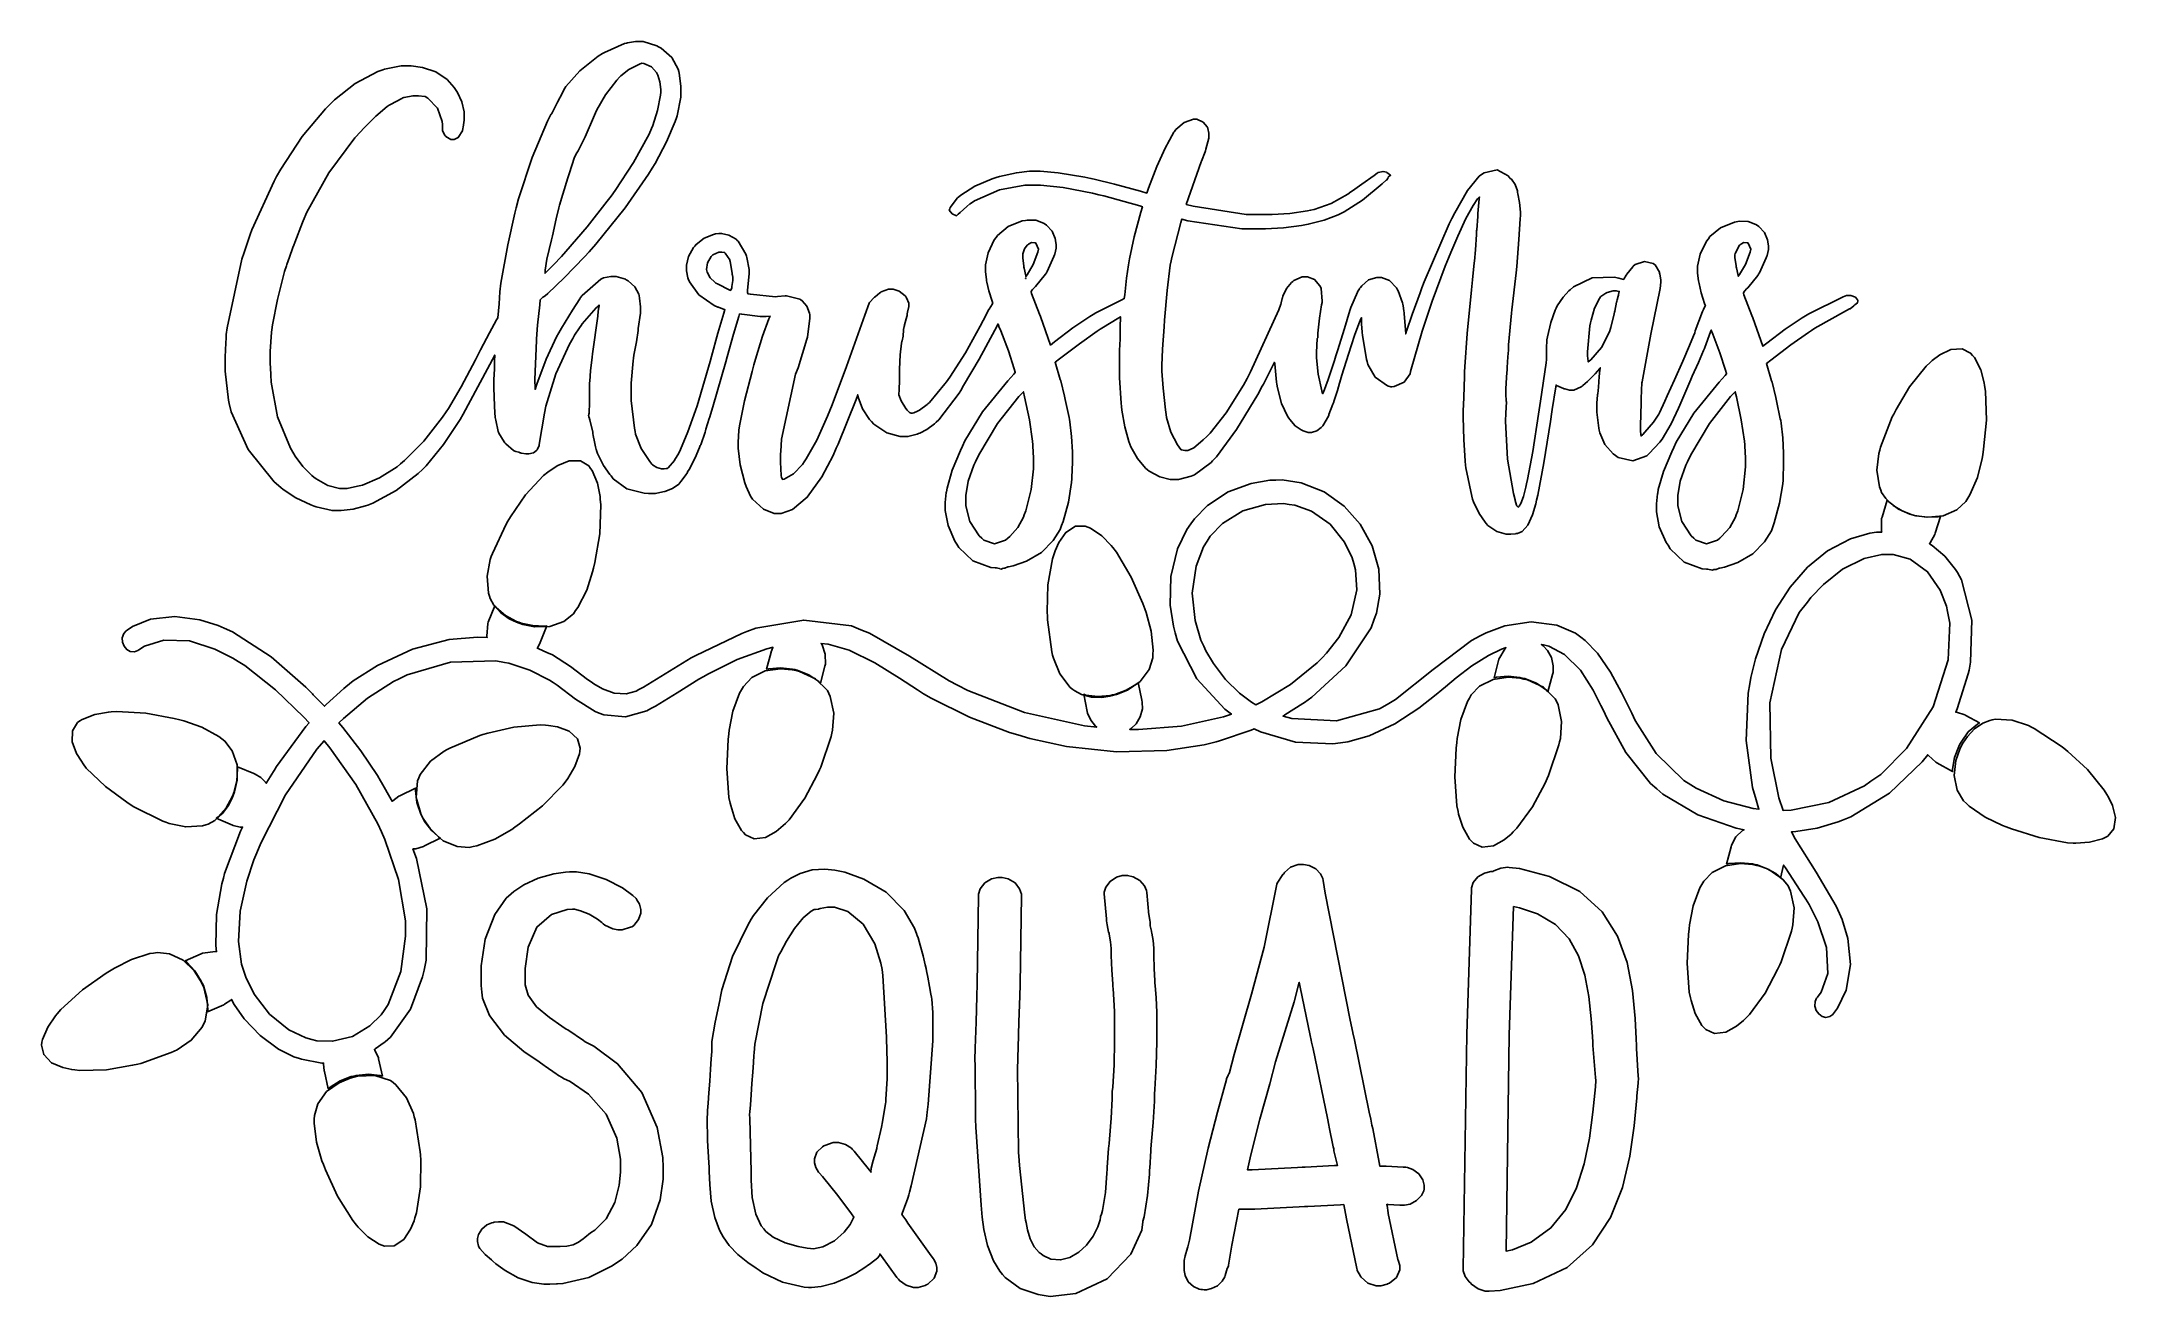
# Model space of a CAD drawing. Extents: x 0.52 to 7.18, y 0.76 to 4.79.
import ezdxf

# ---------------------------------------------------------------- set-up
doc = ezdxf.new("R2010")
doc.units = 0
doc.layers.get('0').update_dxf_attribs({"linetype": 'CONTINUOUS'})

msp = doc.modelspace()

# ---------------------------------------------------------------- linework, layer by layer
at = {"color": 0}
for points in [[(6.35211, 3.96078), (6.35157, 3.96235), (6.34478, 3.97097), (6.32992, 3.9764), (6.32497, 3.9764), (6.31976, 3.9764), (6.31668, 3.97537), (6.30544, 3.97146), (6.19526, 3.91754), (6.18435, 3.91075), (6.17421, 3.90451), (6.11963, 3.86768), (6.06039, 3.82303), (6.0479, 3.81282), (6.01563, 3.90451), (6.01221, 3.91157), (5.98693, 3.97771), (5.9854, 3.98367), (5.98562, 3.98421), (5.98931, 3.98942), (5.98958, 3.9899), (5.98981, 3.99046), (5.99501, 3.99675), (5.99582, 3.99724), (5.99972, 4.00092), (6.03201, 4.03999), (6.0344, 4.04411), (6.03674, 4.04829), (6.0586, 4.097), (6.06044, 4.10243), (6.06119, 4.104), (6.06565, 4.12315), (6.06565, 4.1295), (6.06565, 4.1345), (6.06375, 4.14828), (6.06353, 4.14931), (6.06272, 4.15451), (6.05274, 4.17796), (6.03489, 4.19726), (6.03022, 4.20036), (6.0255, 4.2035), (6.00049, 4.21289), (5.97342, 4.21392), (5.96772, 4.21283), (5.95703, 4.21078), (5.91168, 4.19271), (5.87788, 4.16471), (5.87294, 4.15767), (5.86719, 4.14985), (5.84711, 4.10872), (5.83854, 4.06967), (5.83854, 4.05658), (5.83854, 4.04725), (5.8419, 4.02328), (5.84272, 4.0191), (5.84347, 4.01417), (5.85037, 3.98497), (5.86094, 3.95063), (5.86356, 3.94303), (5.86301, 3.942), (5.85781, 3.93164), (5.85732, 3.93056), (5.85444, 3.92432), (5.83094, 3.86263), (5.82915, 3.85661), (5.82514, 3.84625), (5.81256, 3.81526), (5.79101, 3.76471), (5.76454, 3.70518), (5.74121, 3.65392), (5.73335, 3.63683), (5.71669, 3.59928), (5.71457, 3.59517), (5.697, 3.56912), (5.66949, 3.53683), (5.66249, 3.52951), (5.66194, 3.52903), (5.65776, 3.52561), (5.65728, 3.52533), (5.65728, 3.52664), (5.65625, 3.52957), (5.65625, 3.53054), (5.65597, 3.53136), (5.65522, 3.54015), (5.65522, 3.54308), (5.65522, 3.55643), (5.65582, 3.59631), (5.65701, 3.6295), (5.65728, 3.63471), (5.65728, 3.64421), (5.65804, 3.67253), (5.65989, 3.69569), (5.66043, 3.69933), (5.68853, 3.8514), (5.71875, 3.99826), (5.72081, 4.0191), (5.72081, 4.02615), (5.71744, 4.04438), (5.71669, 4.04719), (5.71615, 4.05035), (5.70231, 4.07383), (5.69997, 4.07536), (5.69581, 4.0785), (5.66808, 4.0849), (5.63775, 4.07514), (5.63226, 4.07015), (5.63015, 4.06836), (5.61193, 4.0446), (5.6104, 4.04199), (5.60932, 4.04069), (5.60151, 4.02875), (5.60101, 4.02746), (5.58539, 4.03157), (5.57026, 4.035), (5.50065, 4.03239), (5.43983, 4.00375), (5.42914, 3.99408), (5.42551, 3.991), (5.40717, 3.97043), (5.38829, 3.94254), (5.38439, 3.93576), (5.38124, 3.92876), (5.3674, 3.88906), (5.35672, 3.84358), (5.35519, 3.83365), (5.35493, 3.83187), (5.35314, 3.80746), (5.35314, 3.79932), (5.35314, 3.79204), (5.35389, 3.77251), (5.35417, 3.77013), (5.35232, 3.7595), (5.3341, 3.6371), (5.33231, 3.62326), (5.32813, 3.59517), (5.30935, 3.47575), (5.29269, 3.38504), (5.28961, 3.37121), (5.28743, 3.36106), (5.27935, 3.33078), (5.27111, 3.30881), (5.26557, 3.29958), (5.26357, 3.29779), (5.26357, 3.29719), (5.26226, 3.29719), (5.25885, 3.30063), (5.25836, 3.30138), (5.25782, 3.30268), (5.25336, 3.31836), (5.25315, 3.32015), (5.24767, 3.3405), (5.229, 3.45101), (5.22239, 3.57249), (5.22293, 3.59825), (5.22499, 3.63471), (5.22472, 3.63656), (5.22293, 3.66021), (5.22293, 3.66808), (5.22293, 3.67513), (5.22379, 3.69618), (5.22629, 3.729), (5.22711, 3.73682), (5.2276, 3.7449), (5.22993, 3.77892), (5.23122, 3.80046), (5.23122, 3.80761), (5.23172, 3.81754), (5.24143, 3.91938), (5.24274, 3.92953), (5.25624, 4.04829), (5.25803, 4.06863), (5.26497, 4.15533), (5.26926, 4.22222), (5.26981, 4.23264), (5.26981, 4.24311), (5.26742, 4.27436), (5.26193, 4.30219), (5.26042, 4.30658), (5.26014, 4.31131), (5.25364, 4.33214), (5.24089, 4.34879), (5.23753, 4.3514), (5.23101, 4.35949), (5.19542, 4.37875), (5.15414, 4.3699), (5.14481, 4.36388), (5.13775, 4.35846), (5.10047, 4.31272), (5.05914, 4.24149), (5.05003, 4.22325), (5.04139, 4.20557), (4.96143, 4.01964), (4.95415, 4.00032), (4.94814, 3.98421), (4.92301, 3.9151), (4.90468, 3.86106), (4.90207, 3.85243), (4.89686, 3.91808), (4.89686, 3.92014), (4.89632, 3.92617), (4.89372, 3.94282), (4.89268, 3.94824), (4.89187, 3.95242), (4.8781, 3.99072), (4.87603, 3.99408), (4.87235, 4.0006), (4.8501, 4.02365), (4.82422, 4.03369), (4.81565, 4.03369), (4.80963, 4.03396), (4.78293, 4.02653), (4.7609, 4.00717), (4.75726, 4.00142), (4.75418, 3.99826), (4.75336, 3.9975), (4.74713, 3.9879), (4.74685, 3.98682), (4.72601, 3.93782), (4.72314, 3.92822), (4.70557, 3.87001), (4.68332, 3.79883), (4.67811, 3.78267), (4.67312, 3.76758), (4.65283, 3.70687), (4.63775, 3.66596), (4.63542, 3.66075), (4.63226, 3.67042), (4.62082, 3.72304), (4.61561, 3.77561), (4.61561, 3.79308), (4.61774, 3.83783), (4.61979, 3.83996), (4.61979, 3.84407), (4.62028, 3.85476), (4.62494, 3.90349), (4.63178, 3.9459), (4.63336, 3.95344), (4.63411, 3.9579), (4.63049, 3.99804), (4.62918, 4.00142), (4.62679, 4.00689), (4.6096, 4.02681), (4.58675, 4.03575), (4.57915, 4.03575), (4.56922, 4.03575), (4.54243, 4.02354), (4.53961, 4.02115), (4.53569, 4.01807), (4.51937, 3.99854), (4.50776, 3.97379), (4.50624, 3.96804), (4.50597, 3.96653), (4.50233, 3.95269), (4.50206, 3.95139), (4.50206, 3.95063), (4.50103, 3.94883), (4.50103, 3.94824), (4.49474, 3.92979), (4.4044, 3.73085), (4.39268, 3.70975), (4.38097, 3.68864), (4.32547, 3.59983), (4.27419, 3.53396), (4.2646, 3.52431), (4.26351, 3.52328), (4.25217, 3.51258), (4.22889, 3.49257), (4.2219, 3.48682), (4.21978, 3.48551), (4.20335, 3.47846), (4.19792, 3.47846), (4.19347, 3.47846), (4.18201, 3.48113), (4.18024, 3.48161), (4.17503, 3.48888), (4.16954, 3.49621), (4.14828, 3.53722), (4.13488, 3.58393), (4.13336, 3.59407), (4.13124, 3.60921), (4.12343, 3.67904), (4.11979, 3.73335), (4.11979, 3.75142), (4.12185, 3.8035), (4.12706, 3.87532), (4.12836, 3.89643), (4.13644, 3.99203), (4.1466, 4.07303), (4.14899, 4.08681), (4.15132, 4.09804), (4.1799, 4.21001), (4.18332, 4.22119), (4.20335, 4.21599), (4.37582, 4.18994), (4.43332, 4.18994), (4.45236, 4.18994), (4.5096, 4.19308), (4.56743, 4.20036), (4.57813, 4.20242), (4.58931, 4.20454), (4.64063, 4.21793), (4.68565, 4.23497), (4.69374, 4.23888), (4.70464, 4.24436), (4.76313, 4.28201), (4.82628, 4.33371), (4.83957, 4.34619), (4.84033, 4.34646), (4.84451, 4.35092), (4.84478, 4.3514), (4.84581, 4.35558), (4.85314, 4.36182), (4.84169, 4.37011), (4.84011, 4.37121), (4.82915, 4.37418), (4.81407, 4.37044), (4.81044, 4.36806), (4.80106, 4.36133), (4.76118, 4.33296), (4.73068, 4.31185), (4.72601, 4.30871), (4.71588, 4.30117), (4.66297, 4.27121), (4.60807, 4.25168), (4.5969, 4.24929), (4.58669, 4.24724), (4.5306, 4.23947), (4.47325, 4.23579), (4.45415, 4.23579), (4.39008, 4.23579), (4.22026, 4.26264), (4.19792, 4.26807), (4.24582, 4.40451), (4.24713, 4.40712), (4.25857, 4.43685), (4.25939, 4.43994), (4.2609, 4.44493), (4.26981, 4.48025), (4.26981, 4.49203), (4.26981, 4.49724), (4.26714, 4.51156), (4.26665, 4.51286), (4.26508, 4.51704), (4.2519, 4.53256), (4.23204, 4.54124), (4.22711, 4.54199), (4.2206, 4.54178), (4.1906, 4.53125), (4.16482, 4.50874), (4.16043, 4.50244), (4.15804, 4.49962), (4.13721, 4.46283), (4.13542, 4.45865), (4.13021, 4.44879), (4.10351, 4.39025), (4.07628, 4.32015), (4.07086, 4.30453), (4.05132, 4.31028), (3.96718, 4.33344), (3.90181, 4.34933), (3.89165, 4.3514), (3.87213, 4.35531), (3.78722, 4.36925), (3.72879, 4.37532), (3.70936, 4.37532), (3.69521, 4.37532), (3.65272, 4.37001), (3.59896, 4.35792), (3.58751, 4.35449), (3.57471, 4.35037), (3.51899, 4.32639), (3.47472, 4.29829), (3.46772, 4.29199), (3.46403, 4.28917), (3.4406, 4.25792), (3.43956, 4.2545), (3.4375, 4.24929), (3.44689, 4.23785), (3.46039, 4.23161), (3.4656, 4.23682), (3.47211, 4.24257), (3.49343, 4.26129), (3.50336, 4.26964), (3.50418, 4.27013), (3.51872, 4.28006), (3.59853, 4.31472), (3.67931, 4.32954), (3.70628, 4.32954), (3.73031, 4.32954), (3.80257, 4.32189), (3.89708, 4.30431), (3.91769, 4.29932), (3.93306, 4.29519), (3.99843, 4.27735), (4.04921, 4.26313), (4.05729, 4.26074), (4.05208, 4.2436), (4.03071, 4.16363), (4.01563, 4.0931), (4.01357, 4.08057), (4.01226, 4.07383), (4.00624, 4.03153), (4.00028, 3.97825), (3.99897, 3.96599), (3.99061, 3.96235), (3.90728, 3.91992), (3.89899, 3.91493), (3.88878, 3.90869), (3.83421, 3.87185), (3.77496, 3.82721), (3.76247, 3.817), (3.73019, 3.90869), (3.72678, 3.91575), (3.70156, 3.98188), (3.69997, 3.98785), (3.70025, 3.98839), (3.70389, 3.9936), (3.70415, 3.99408), (3.70437, 3.99463), (3.70958, 4.00092), (3.71039, 4.00142), (3.71431, 4.00504), (3.74658, 4.04411), (3.74897, 4.04829), (3.75131, 4.05246), (3.77317, 4.10118), (3.77501, 4.10661), (3.77576, 4.10818), (3.78022, 4.12733), (3.78022, 4.13368), (3.78022, 4.13867), (3.77838, 4.15246), (3.7781, 4.15349), (3.77729, 4.15869), (3.76731, 4.18213), (3.74946, 4.20144), (3.74479, 4.20454), (3.74007, 4.20768), (3.71506, 4.21707), (3.68799, 4.2181), (3.68229, 4.21701), (3.6716, 4.21496), (3.62631, 4.19683), (3.59244, 4.16883), (3.58751, 4.16178), (3.58176, 4.15397), (3.56168, 4.11285), (3.55311, 4.07379), (3.55311, 4.06076), (3.55311, 4.05143), (3.55647, 4.02746), (3.55729, 4.02328), (3.55806, 4.01861), (3.56446, 3.99072), (3.57449, 3.95768), (3.5771, 3.95036), (3.57601, 3.94883), (3.5656, 3.9324), (3.56456, 3.93056), (3.54585, 3.89615), (3.53694, 3.87793), (3.48969, 3.79232), (3.43875, 3.71392), (3.42811, 3.69933), (3.42312, 3.69206), (3.37369, 3.63292), (3.36876, 3.62847), (3.36664, 3.62642), (3.34239, 3.60818), (3.33957, 3.60661), (3.33589, 3.60454), (3.3234, 3.59933), (3.31836, 3.59825), (3.31668, 3.59825), (3.31483, 3.59825), (3.30963, 3.6001), (3.30935, 3.60037), (3.30832, 3.6014), (3.30208, 3.60764), (3.30208, 3.60764), (3.2979, 3.61285), (3.28276, 3.63775), (3.27604, 3.65739), (3.27604, 3.6639), (3.27626, 3.66732), (3.2781, 3.71007), (3.2781, 3.72428), (3.2781, 3.73958), (3.27979, 3.78537), (3.28413, 3.82303), (3.28543, 3.82844), (3.28618, 3.83057), (3.28961, 3.84543), (3.28961, 3.85037), (3.28961, 3.85271), (3.29064, 3.85796), (3.29064, 3.85969), (3.29064, 3.86285), (3.29064, 3.86285), (3.29101, 3.86692), (3.29292, 3.87642), (3.29372, 3.8795), (3.29422, 3.88189), (3.30126, 3.90869), (3.30208, 3.91178), (3.30208, 3.91521), (3.30387, 3.92404), (3.30414, 3.92535), (3.30464, 3.92719), (3.30729, 3.94069), (3.30729, 3.94515), (3.30729, 3.95144), (3.30024, 3.96858), (3.29893, 3.97017), (3.29551, 3.97461), (3.27653, 3.98986), (3.25738, 3.99621), (3.25103, 3.99621), (3.2424, 3.99621), (3.21875, 3.98763), (3.21669, 3.98579), (3.21485, 3.98475), (3.19922, 3.97174), (3.19792, 3.97017), (3.19635, 3.9694), (3.18175, 3.95378), (3.18024, 3.95139), (3.16639, 3.91233), (3.10742, 3.74778), (3.06142, 3.62483), (3.05414, 3.60661), (3.0471, 3.58865), (3.01221, 3.51144), (2.9784, 3.45139), (2.9719, 3.442), (2.96642, 3.43397), (2.93772, 3.40375), (2.90804, 3.38704), (2.90207, 3.38574), (2.90181, 3.38629), (2.89919, 3.39154), (2.89899, 3.39204), (2.89844, 3.39882), (2.89583, 3.44065), (2.89583, 3.45454), (2.89583, 3.46446), (2.89762, 3.49203), (2.89789, 3.49408), (2.89919, 3.51492), (2.94428, 3.72325), (2.9521, 3.74408), (2.98019, 3.83578), (2.98226, 3.84229), (2.99007, 3.903), (2.98958, 3.90869), (2.98958, 3.9139), (2.98876, 3.91911), (2.98019, 3.94179), (2.96539, 3.95921), (2.96149, 3.96181), (2.95757, 3.96442), (2.91482, 3.97483), (2.91043, 3.97428), (2.88644, 3.97222), (2.87939, 3.972), (2.79949, 3.97982), (2.79064, 3.98161), (2.79064, 3.98269), (2.78982, 3.98551), (2.78961, 3.98579), (2.78961, 3.98893), (2.79036, 3.99696), (2.79064, 3.99826), (2.79113, 4.00347), (2.79482, 4.04514), (2.79482, 4.04514), (2.79482, 4.05946), (2.78776, 4.09804), (2.78646, 4.10243), (2.78435, 4.10818), (2.76014, 4.14985), (2.75726, 4.15246), (2.7531, 4.15636), (2.73004, 4.16976), (2.70671, 4.17535), (2.69894, 4.17535), (2.6875, 4.17329), (2.68099, 4.17199), (2.65104, 4.15989), (2.62522, 4.13992), (2.62082, 4.13471), (2.61637, 4.1295), (2.60064, 4.10129), (2.59375, 4.07329), (2.59375, 4.06392), (2.59375, 4.05533), (2.5989, 4.03239), (2.59999, 4.02951), (2.60335, 4.01992), (2.63411, 3.9776), (2.68251, 3.94412), (2.69476, 3.93892), (2.69656, 3.93815), (2.7156, 3.9311), (2.71772, 3.93056), (2.71403, 3.91938), (2.6945, 3.85504), (2.67393, 3.78033), (2.66982, 3.76389), (2.62815, 3.62224), (2.62315, 3.60688), (2.59868, 3.53825), (2.57525, 3.48161), (2.57086, 3.47222), (2.57058, 3.47174), (2.56679, 3.46511), (2.55935, 3.45275), (2.55729, 3.44933), (2.55572, 3.44672), (2.53489, 3.42301), (2.53228, 3.42117), (2.52914, 3.42117), (2.52214, 3.42014), (2.51981, 3.42014), (2.51454, 3.42014), (2.49881, 3.42393), (2.4854, 3.4324), (2.48335, 3.43474), (2.47629, 3.44282), (2.4484, 3.4854), (2.43093, 3.5306), (2.42914, 3.53993), (2.42703, 3.54986), (2.41667, 3.63857), (2.41667, 3.66808), (2.41667, 3.69467), (2.42264, 3.7665), (2.42393, 3.77431), (2.42572, 3.78396), (2.43332, 3.82731), (2.43875, 3.86388), (2.43956, 3.87011), (2.44689, 3.91911), (2.4471, 3.92122), (2.44672, 3.93901), (2.44374, 3.96783), (2.44271, 3.97537), (2.44162, 3.98058), (2.42887, 4.00401), (2.40674, 4.02328), (2.40104, 4.02636), (2.39817, 4.02794), (2.36903, 4.03678), (2.35938, 4.03678), (2.35101, 4.03678), (2.32813, 4.03267), (2.32607, 4.03157), (2.31976, 4.02794), (2.25987, 3.97586), (2.25418, 3.96907), (2.25157, 3.96517), (2.229, 3.92925), (2.19347, 3.87147), (2.18435, 3.85661), (2.17731, 3.84358), (2.14438, 3.77175), (2.11404, 3.69151), (2.10835, 3.67432), (2.10835, 3.6824), (2.10732, 3.70057), (2.10732, 3.7066), (2.11253, 3.8316), (2.11274, 3.83735), (2.11637, 3.88108), (2.12315, 3.94569), (2.125, 3.96181), (2.12679, 3.96392), (2.13368, 3.97032), (2.13803, 3.97304), (2.13857, 3.97325), (2.14063, 3.97428), (2.14919, 3.98188), (2.20167, 4.03267), (2.26714, 4.1001), (2.28228, 4.116), (2.3036, 4.14046), (2.39697, 4.257), (2.47211, 4.36469), (2.48438, 4.38471), (2.49322, 4.39931), (2.53043, 4.46897), (2.55832, 4.53396), (2.5625, 4.54617), (2.56483, 4.55268), (2.57607, 4.61268), (2.57607, 4.63265), (2.57607, 4.64806), (2.57081, 4.68892), (2.56976, 4.69412), (2.56765, 4.70247), (2.54715, 4.73931), (2.51303, 4.76937), (2.50418, 4.77431), (2.49897, 4.77718), (2.45518, 4.79096), (2.44065, 4.79096), (2.43099, 4.79096), (2.40489, 4.78657), (2.40207, 4.78575), (2.39529, 4.78396), (2.33094, 4.75613), (2.32497, 4.75244), (2.31093, 4.7436), (2.25168, 4.69646), (2.20757, 4.64615), (2.20107, 4.63574), (2.19596, 4.62597), (2.18078, 4.59651), (2.16872, 4.57303), (2.16292, 4.56168), (2.16146, 4.55871), (2.16146, 4.55871), (2.1594, 4.55658), (2.14844, 4.53554), (2.09853, 4.41846), (2.05544, 4.28629), (2.0479, 4.25765), (2.04318, 4.2405), (2.02056, 4.1384), (1.99892, 4.01546), (1.99479, 3.98785), (1.99274, 3.94933), (1.98856, 3.90451), (1.98486, 3.898), (1.96208, 3.85568), (1.9336, 3.80143), (1.92708, 3.7889), (1.91715, 3.76915), (1.8711, 3.6824), (1.83018, 3.61339), (1.82292, 3.60243), (1.81142, 3.58529), (1.75196, 3.50896), (1.68983, 3.44618), (1.67708, 3.43576), (1.66558, 3.42665), (1.60921, 3.39057), (1.55442, 3.36751), (1.54372, 3.3649), (1.53851, 3.36361), (1.50493, 3.35661), (1.49376, 3.35661), (1.48112, 3.35661), (1.44319, 3.36589), (1.40571, 3.3871), (1.39899, 3.39307), (1.39247, 3.39828), (1.36312, 3.42746), (1.33849, 3.46078), (1.33436, 3.46804), (1.32313, 3.48628), (1.28217, 3.58604), (1.26145, 3.69726), (1.26042, 3.72119), (1.26015, 3.72379), (1.25836, 3.76014), (1.25836, 3.77225), (1.25836, 3.79568), (1.26275, 3.85818), (1.26356, 3.866), (1.26563, 3.88135), (1.28147, 3.96354), (1.30469, 4.05246), (1.31044, 4.07118), (1.31174, 4.07487), (1.32004, 4.09868), (1.33149, 4.13032), (1.33436, 4.13786), (1.33718, 4.14546), (1.3622, 4.21056), (1.36458, 4.21599), (1.37652, 4.24311), (1.447, 4.36897), (1.53043, 4.48188), (1.54893, 4.50244), (1.55751, 4.51183), (1.59787, 4.55165), (1.63411, 4.58214), (1.64063, 4.58681), (1.64453, 4.58919), (1.68093, 4.6084), (1.68435, 4.60969), (1.68744, 4.611), (1.71718, 4.61703), (1.72711, 4.61703), (1.73438, 4.61703), (1.75439, 4.61442), (1.75624, 4.61388), (1.76454, 4.60894), (1.79514, 4.57693), (1.81065, 4.5345), (1.81147, 4.52431), (1.81147, 4.51074), (1.81147, 4.50504), (1.81928, 4.48942), (1.82086, 4.48785), (1.82237, 4.48606), (1.83838, 4.4764), (1.84375, 4.4764), (1.84825, 4.4764), (1.86193, 4.48318), (1.87522, 4.50456), (1.87706, 4.51183), (1.8781, 4.51628), (1.88069, 4.53842), (1.88124, 4.55365), (1.88124, 4.55871), (1.88097, 4.56521), (1.87364, 4.597), (1.8591, 4.62771), (1.85519, 4.63368), (1.84907, 4.64318), (1.82596, 4.66846), (1.78993, 4.69319), (1.7475, 4.70796), (1.71104, 4.71283), (1.69894, 4.71283), (1.67914, 4.71283), (1.62576, 4.70247), (1.61979, 4.70036), (1.60439, 4.69493), (1.53163, 4.65663), (1.46457, 4.60379), (1.4521, 4.59099), (1.43619, 4.57536), (1.36133, 4.48568), (1.29221, 4.38086), (1.27919, 4.35764), (1.2711, 4.34229), (1.19971, 4.18679), (1.19374, 4.17117), (1.17502, 4.11388), (1.1677, 4.09201), (1.12006, 3.87224), (1.11773, 3.85037), (1.11719, 3.84125), (1.1148, 3.80257), (1.11355, 3.77669), (1.11355, 3.76807), (1.11355, 3.73346), (1.12473, 3.64046), (1.12706, 3.6295), (1.1333, 3.60271), (1.18761, 3.48133), (1.27159, 3.37771), (1.2927, 3.35969), (1.2997, 3.35374), (1.34087, 3.32656), (1.38932, 3.30404), (1.40001, 3.30035), (1.40625, 3.29801), (1.45703, 3.28575), (1.47396, 3.28575), (1.48665, 3.28575), (1.52485, 3.29031), (1.56429, 3.30063), (1.57189, 3.3035), (1.58751, 3.30951), (1.66287, 3.35026), (1.73356, 3.40506), (1.74685, 3.41808), (1.75857, 3.42979), (1.81483, 3.49767), (1.86794, 3.57747), (1.87815, 3.59517), (1.97917, 3.78472), (1.97814, 3.76594), (1.97814, 3.74306), (1.97786, 3.74024), (1.97601, 3.70486), (1.97601, 3.69303), (1.97601, 3.68192), (1.97694, 3.64854), (1.97939, 3.59853), (1.98019, 3.58681), (1.98019, 3.58399), (1.98204, 3.57617), (1.98232, 3.57536), (1.98958, 3.53993), (1.99061, 3.53788), (1.99214, 3.5345), (2.0096, 3.50608), (2.01144, 3.50347), (2.01454, 3.50011), (2.03956, 3.47851), (2.04167, 3.47743), (2.04372, 3.4764), (2.0466, 3.47564), (2.0561, 3.47304), (2.06093, 3.47146), (2.06147, 3.47119), (2.06353, 3.47017), (2.06483, 3.46989), (2.07867, 3.46804), (2.08333, 3.46804), (2.08822, 3.46804), (2.10286, 3.47119), (2.11328, 3.47851), (2.11458, 3.48058), (2.11589, 3.48242), (2.12185, 3.49431), (2.12185, 3.49826), (2.13857, 3.59825), (2.14324, 3.62039), (2.17524, 3.72472), (2.21875, 3.82015), (2.22917, 3.83783), (2.22939, 3.83838), (2.23525, 3.84814), (2.25103, 3.87196), (2.25624, 3.8795), (2.25987, 3.88525), (2.30414, 3.93658), (2.30935, 3.94097), (2.30963, 3.94151), (2.31326, 3.94493), (2.31353, 3.94515), (2.31353, 3.94308), (2.31272, 3.93761), (2.3125, 3.93679), (2.31222, 3.93419), (2.30985, 3.91157), (2.30935, 3.90972), (2.29269, 3.7889), (2.29139, 3.77849), (2.28646, 3.73438), (2.28358, 3.70117), (2.28331, 3.69618), (2.28331, 3.64513), (2.28331, 3.63265), (2.28147, 3.59804), (2.28125, 3.59517), (2.28022, 3.58996), (2.28125, 3.58886), (2.28125, 3.58681), (2.28304, 3.58111), (2.28331, 3.58057), (2.28461, 3.57667), (2.29346, 3.53683), (2.29372, 3.53267), (2.29497, 3.52615), (2.29889, 3.50663), (2.30219, 3.49072), (2.30414, 3.48226), (2.30496, 3.47928), (2.30524, 3.47846), (2.30886, 3.46935), (2.32785, 3.43083), (2.34793, 3.40169), (2.35211, 3.39725), (2.35883, 3.38813), (2.40261, 3.35585), (2.45888, 3.34125), (2.4719, 3.34099), (2.49479, 3.34099), (2.51878, 3.34619), (2.52447, 3.34728), (2.54932, 3.35633), (2.5695, 3.37067), (2.57292, 3.37429), (2.57656, 3.37901), (2.58968, 3.39714), (2.59711, 3.40842), (2.59793, 3.40972), (2.6026, 3.41781), (2.62213, 3.45508), (2.63644, 3.48813), (2.63857, 3.49408), (2.63986, 3.49724), (2.65365, 3.53733), (2.65522, 3.54199), (2.65653, 3.54671), (2.66689, 3.58132), (2.66769, 3.58365), (2.67914, 3.61908), (2.72081, 3.76286), (2.72521, 3.77957), (2.74507, 3.85167), (2.76172, 3.90815), (2.7646, 3.91699), (2.77132, 3.91569), (2.83029, 3.90869), (2.84999, 3.90869), (2.86253, 3.90972), (2.85883, 3.90142), (2.83838, 3.84571), (2.81538, 3.77121), (2.81044, 3.75347), (2.80442, 3.73242), (2.7806, 3.63747), (2.76454, 3.55767), (2.76247, 3.54411), (2.76042, 3.5045), (2.76042, 3.48654), (2.76665, 3.43257), (2.78125, 3.37435), (2.78543, 3.36285), (2.80003, 3.3316), (2.80653, 3.32249), (2.84125, 3.29031), (2.87511, 3.27636), (2.88644, 3.27636), (2.89839, 3.27636), (2.93435, 3.28933), (2.9815, 3.32835), (3.02821, 3.39378), (3.06451, 3.46224), (3.07497, 3.48579), (3.08094, 3.49935), (3.13829, 3.64258), (3.14378, 3.65767), (3.14507, 3.64958), (3.15858, 3.61171), (3.18147, 3.57747), (3.1875, 3.57118), (3.19532, 3.56337), (3.23747, 3.53554), (3.27962, 3.52328), (3.29372, 3.52328), (3.3049, 3.52328), (3.33464, 3.53108), (3.33854, 3.53267), (3.34267, 3.53396), (3.36524, 3.54546), (3.39035, 3.56418), (3.39583, 3.56912), (3.40386, 3.57721), (3.46897, 3.66233), (3.47396, 3.67117), (3.48356, 3.68679), (3.53304, 3.77171), (3.58356, 3.86496), (3.59375, 3.88471), (3.59397, 3.88396), (3.59663, 3.87722), (3.5969, 3.87642), (3.6026, 3.8629), (3.62717, 3.79867), (3.64611, 3.74018), (3.64899, 3.72949), (3.64871, 3.729), (3.64501, 3.72379), (3.64481, 3.72325), (3.625, 3.70221), (3.54411, 3.60221), (3.48774, 3.5095), (3.48019, 3.49203), (3.47342, 3.47879), (3.4471, 3.41564), (3.43018, 3.35715), (3.42811, 3.34619), (3.42731, 3.34338), (3.42393, 3.3119), (3.42393, 3.30138), (3.42393, 3.28549), (3.43332, 3.23762), (3.45518, 3.18787), (3.46149, 3.1785), (3.46847, 3.16704), (3.51313, 3.12483), (3.57081, 3.10351), (3.58436, 3.10243), (3.58826, 3.10243), (3.59842, 3.09983), (3.59999, 3.09928), (3.60417, 3.09825), (3.60835, 3.10038), (3.60835, 3.10038), (3.61199, 3.10118), (3.61253, 3.1014), (3.61615, 3.1014), (3.62576, 3.10482), (3.62706, 3.10558), (3.64193, 3.10851), (3.68539, 3.12332), (3.73356, 3.15142), (3.77121, 3.18967), (3.79286, 3.22521), (3.7979, 3.23785), (3.80231, 3.25037), (3.8195, 3.31326), (3.82937, 3.37565), (3.83018, 3.38786), (3.83046, 3.39204), (3.83231, 3.44125), (3.83231, 3.45763), (3.83231, 3.47401), (3.82992, 3.52317), (3.82443, 3.57015), (3.82292, 3.57844), (3.82161, 3.58447), (3.80963, 3.64176), (3.80832, 3.64725), (3.80724, 3.65272), (3.79503, 3.70221), (3.79372, 3.7066), (3.77707, 3.76183), (3.79113, 3.77279), (3.85531, 3.82124), (3.91168, 3.86133), (3.92188, 3.86806), (3.92708, 3.87147), (3.98096, 3.90457), (3.98643, 3.90767), (3.98643, 3.89985), (3.9854, 3.88226), (3.9854, 3.87642), (3.9854, 3.82954), (3.98514, 3.8246), (3.98394, 3.79281), (3.98335, 3.75472), (3.98335, 3.74203), (3.98335, 3.71158), (3.9885, 3.63053), (3.98958, 3.62011), (3.9911, 3.6084), (4.00114, 3.55469), (4.01378, 3.50765), (4.01665, 3.49929), (4.02001, 3.49072), (4.04085, 3.45269), (4.06689, 3.42199), (4.07292, 3.41699), (4.07915, 3.41178), (4.11274, 3.39356), (4.14611, 3.38574), (4.15728, 3.38574), (4.17264, 3.38574), (4.21376, 3.39621), (4.21875, 3.39828), (4.22418, 3.40088), (4.27729, 3.43994), (4.28228, 3.44515), (4.29449, 3.45844), (4.35921, 3.54542), (4.42757, 3.65847), (4.44168, 3.68474), (4.44532, 3.69151), (4.47808, 3.75558), (4.48122, 3.76183), (4.4815, 3.75635), (4.48747, 3.69726), (4.48856, 3.69097), (4.49007, 3.67953), (4.5031, 3.62939), (4.52235, 3.58914), (4.52707, 3.58263), (4.52989, 3.57769), (4.54699, 3.5574), (4.56668, 3.54438), (4.57086, 3.54308), (4.57292, 3.54204), (4.58931, 3.53678), (4.59478, 3.53678), (4.60015, 3.53678), (4.61638, 3.5415), (4.63097, 3.55246), (4.63336, 3.55556), (4.63596, 3.55817), (4.65414, 3.58865), (4.65522, 3.59201), (4.65571, 3.59413), (4.66797, 3.62722), (4.66982, 3.63162), (4.67242, 3.63917), (4.68257, 3.67079), (4.68956, 3.69461), (4.69065, 3.69824), (4.69726, 3.72054), (4.71793, 3.78722), (4.73801, 3.84787), (4.75185, 3.88536), (4.75831, 3.90061), (4.76042, 3.90451), (4.76042, 3.90142), (4.76042, 3.89442), (4.76042, 3.89204), (4.76042, 3.88346), (4.76221, 3.85975), (4.76247, 3.85764), (4.76297, 3.84907), (4.77599, 3.77094), (4.7781, 3.76389), (4.78043, 3.75401), (4.80399, 3.71392), (4.84375, 3.68631), (4.85417, 3.68261), (4.85732, 3.68261), (4.86535, 3.68371), (4.89686, 3.69814), (4.91585, 3.72461), (4.91769, 3.73161), (4.95518, 3.86182), (4.95856, 3.87408), (4.98643, 3.95751), (5.02892, 4.06967), (5.03961, 4.09619), (5.04656, 4.11388), (5.06863, 4.1665), (5.09489, 4.22265), (5.11822, 4.26449), (5.13276, 4.28575), (5.13857, 4.29199), (5.13775, 4.28657), (5.13357, 4.23888), (5.13336, 4.23469), (5.13308, 4.22976), (5.12967, 4.18712), (5.12918, 4.18371), (5.12864, 4.17199), (5.12549, 4.12278), (5.12235, 4.08604), (5.12185, 4.08057), (5.11664, 4.02636), (5.11301, 3.9936), (5.09896, 3.85389), (5.0911, 3.74701), (5.0906, 3.73058), (5.0906, 3.7181), (5.08968, 3.68061), (5.08724, 3.6225), (5.08649, 3.60867), (5.08649, 3.58507), (5.08817, 3.51426), (5.09244, 3.44439), (5.09375, 3.43158), (5.09478, 3.42275), (5.11376, 3.3316), (5.11664, 3.32221), (5.11974, 3.31338), (5.13737, 3.27615), (5.15653, 3.24826), (5.16043, 3.24408), (5.16564, 3.23839), (5.19467, 3.21838), (5.22444, 3.20975), (5.23438, 3.20975), (5.23958, 3.20975), (5.2539, 3.21132), (5.25521, 3.21181), (5.26031, 3.21203), (5.27556, 3.21892), (5.29324, 3.23893), (5.30854, 3.27219), (5.31912, 3.30729), (5.32189, 3.31913), (5.32553, 3.33529), (5.34517, 3.43853), (5.36638, 3.57146), (5.37082, 3.60243), (5.37213, 3.61025), (5.38331, 3.6824), (5.38439, 3.68892), (5.38618, 3.68761), (5.40804, 3.67719), (5.41043, 3.67638), (5.41249, 3.67589), (5.42731, 3.67219), (5.43229, 3.67219), (5.44114, 3.67219), (5.46533, 3.68267), (5.46772, 3.68474), (5.47006, 3.68658), (5.48486, 3.69971), (5.5039, 3.71858), (5.50836, 3.72325), (5.50965, 3.72456), (5.52447, 3.74203), (5.52604, 3.74408), (5.52576, 3.74257), (5.52419, 3.72721), (5.52399, 3.72537), (5.52317, 3.71625), (5.52001, 3.68147), (5.51796, 3.66081), (5.51768, 3.65869), (5.51742, 3.65663), (5.51563, 3.6301), (5.51563, 3.62121), (5.51563, 3.60194), (5.52186, 3.54986), (5.52289, 3.54411), (5.52468, 3.53554), (5.54113, 3.49804), (5.56793, 3.46783), (5.57497, 3.46283), (5.5841, 3.4566), (5.63069, 3.44569), (5.67524, 3.46181), (5.68332, 3.46907), (5.71772, 3.50553), (5.72444, 3.51492), (5.75375, 3.56381), (5.77735, 3.61415), (5.78125, 3.62429), (5.81668, 3.7066), (5.82135, 3.71653), (5.84164, 3.76118), (5.85781, 3.79904), (5.8604, 3.80556), (5.86193, 3.80925), (5.88015, 3.85894), (5.88226, 3.8649), (5.88747, 3.85215), (5.91026, 3.79167), (5.92839, 3.73579), (5.93126, 3.72537), (5.93099, 3.72488), (5.92731, 3.71962), (5.92708, 3.71907), (5.90728, 3.69803), (5.82639, 3.59804), (5.77001, 3.50532), (5.76247, 3.48785), (5.75569, 3.47461), (5.72939, 3.41146), (5.71246, 3.35297), (5.71039, 3.34201), (5.70958, 3.33919), (5.70628, 3.30772), (5.70628, 3.29719), (5.70628, 3.28131), (5.7156, 3.23346), (5.73747, 3.18371), (5.74376, 3.17432), (5.75076, 3.16288), (5.79542, 3.12067), (5.85308, 3.09933), (5.86664, 3.09825), (5.87056, 3.09825), (5.88069, 3.09571), (5.88226, 3.09517), (5.88644, 3.09407), (5.89063, 3.09619), (5.89063, 3.09619), (5.89426, 3.097), (5.89481, 3.09722), (5.89844, 3.09722), (5.9081, 3.10064), (5.9094, 3.1014), (5.92426, 3.10433), (5.96772, 3.11914), (6.01585, 3.14725), (6.0535, 3.18549), (6.07514, 3.22103), (6.08018, 3.23367), (6.08458, 3.24621), (6.10178, 3.30908), (6.11171, 3.37147), (6.11253, 3.38368), (6.11274, 3.38786), (6.11458, 3.43707), (6.11458, 3.45344), (6.11458, 3.46983), (6.11219, 3.51899), (6.10672, 3.56603), (6.10519, 3.57433), (6.10389, 3.58035), (6.0919, 3.63764), (6.0906, 3.64307), (6.08957, 3.64854), (6.07736, 3.69829), (6.07607, 3.70242), (6.05935, 3.75765), (6.0734, 3.76861), (6.13758, 3.81706), (6.19396, 3.85715), (6.20415, 3.86388), (6.21457, 3.87067), (6.31614, 3.92796), (6.32607, 3.93261), (6.32785, 3.93317), (6.34006, 3.94282), (6.3406, 3.94412), (6.34347, 3.94542), (6.3514, 3.9521), (6.3526, 3.95925), (6.35211, 3.96078)], [(2.14063, 4.05761), (2.14583, 4.09201), (2.16146, 4.15451), (2.16428, 4.16781), (2.17617, 4.22146), (2.18435, 4.25743), (2.18544, 4.26183), (2.18674, 4.266), (2.19726, 4.30067), (2.21354, 4.35297), (2.21772, 4.366), (2.2354, 4.42014), (2.24274, 4.43371), (2.24664, 4.43994), (2.26926, 4.48486), (2.29606, 4.54699), (2.30208, 4.56179), (2.30621, 4.57146), (2.33393, 4.61951), (2.37056, 4.66704), (2.37918, 4.67638), (2.38308, 4.68083), (2.40886, 4.70117), (2.44299, 4.71837), (2.45107, 4.72119), (2.45731, 4.72017), (2.48172, 4.70947), (2.49789, 4.69151), (2.5, 4.68679), (2.50206, 4.68317), (2.50885, 4.66118), (2.51144, 4.63667), (2.51144, 4.62847), (2.51064, 4.6186), (2.50157, 4.56939), (2.48622, 4.52121), (2.48232, 4.51183), (2.47396, 4.4936), (2.42458, 4.40272), (2.36535, 4.31288), (2.35211, 4.29514), (2.34011, 4.27849), (2.27588, 4.19635), (2.20703, 4.11681), (2.19271, 4.1014), (2.18983, 4.09804), (2.17096, 4.07785), (2.14632, 4.05296), (2.14063, 4.04719), (2.14063, 4.04981), (2.14063, 4.05567), (2.14063, 4.05761)], [(3.68956, 4.13889), (3.69135, 4.141), (3.70101, 4.14621), (3.71272, 4.14518), (3.7156, 4.1441), (3.72396, 4.12429), (3.72157, 4.11518), (3.70676, 4.07508), (3.68772, 4.04226), (3.68332, 4.03678), (3.68306, 4.03863), (3.67785, 4.06392), (3.67708, 4.067), (3.67626, 4.07042), (3.6729, 4.09679), (3.6729, 4.10558), (3.67367, 4.10949), (3.67887, 4.12538), (3.68722, 4.1371), (3.68956, 4.13889)], [(5.97499, 4.13889), (5.97678, 4.141), (5.98643, 4.14621), (5.99815, 4.14518), (6.00103, 4.1441), (6.00939, 4.12429), (6.007, 4.11518), (5.99214, 4.07525), (5.97314, 4.04308), (5.96875, 4.03787), (5.96847, 4.03971), (5.96326, 4.06494), (5.96251, 4.06803), (5.96169, 4.07146), (5.95833, 4.09782), (5.95833, 4.10661), (5.95882, 4.11029), (5.9726, 4.1371), (5.97499, 4.13889)], [(2.73958, 4.00142), (2.73931, 4.00038), (2.73671, 3.99283), (2.73643, 3.99203), (2.73301, 3.99283), (2.69319, 4.01286), (2.68853, 4.01594), (2.68485, 4.01833), (2.67042, 4.03293), (2.66069, 4.05062), (2.6594, 4.05453), (2.65858, 4.05925), (2.66118, 4.08111), (2.67318, 4.10086), (2.67708, 4.10449), (2.6786, 4.10633), (2.69851, 4.1149), (2.70518, 4.1149), (2.70806, 4.1149), (2.71615, 4.11415), (2.71669, 4.11388), (2.71875, 4.11208), (2.73281, 4.09044), (2.73335, 4.08783), (2.7341, 4.08475), (2.74035, 4.04753), (2.74061, 4.04308), (2.74164, 4.04096), (2.74192, 4.04075), (2.74274, 4.0339), (2.74274, 4.03157), (2.74274, 4.02403), (2.74007, 4.00456), (2.73958, 4.00142)], [(3.68435, 4.03054), (3.68229, 4.03054), (3.68229, 4.03157), (3.68332, 4.03157), (3.68354, 4.03157), (3.68435, 4.03082), (3.68435, 4.03054)], [(5.58436, 3.97743), (5.58328, 3.97353), (5.58018, 3.96158), (5.57915, 3.95785), (5.57915, 3.9566), (5.57835, 3.95481), (5.57238, 3.92611), (5.57189, 3.92219), (5.57058, 3.91699), (5.56011, 3.87354), (5.55935, 3.87011), (5.55544, 3.85894), (5.52968, 3.80951), (5.49556, 3.76937), (5.48753, 3.76286), (5.48699, 3.76471), (5.4854, 3.78212), (5.4854, 3.78787), (5.48514, 3.79542), (5.49294, 3.87901), (5.49479, 3.88786), (5.49658, 3.89675), (5.50814, 3.935), (5.52339, 3.96599), (5.52707, 3.97119), (5.5281, 3.9725), (5.54372, 3.98367), (5.54585, 3.98469), (5.54818, 3.98579), (5.56749, 3.991), (5.57394, 3.991), (5.57731, 3.991), (5.58621, 3.98915), (5.58751, 3.98888), (5.58724, 3.98839), (5.58485, 3.979), (5.58436, 3.97743)], [(3.67811, 3.27225), (3.67551, 3.26497), (3.65701, 3.23122), (3.63124, 3.20221), (3.625, 3.19721), (3.61794, 3.19125), (3.58251, 3.17931), (3.54818, 3.19125), (3.54167, 3.19721), (3.53331, 3.20481), (3.50364, 3.25022), (3.49061, 3.30111), (3.49061, 3.31803), (3.49061, 3.33365), (3.49843, 3.38043), (3.51665, 3.43186), (3.52186, 3.442), (3.53228, 3.46414), (3.59174, 3.56511), (3.66015, 3.65192), (3.67503, 3.66699), (3.67503, 3.66596), (3.67893, 3.65061), (3.69439, 3.57721), (3.70415, 3.50896), (3.70518, 3.49621), (3.70546, 3.49311), (3.70731, 3.45404), (3.70731, 3.44097), (3.70731, 3.41922), (3.70008, 3.35389), (3.68306, 3.28526), (3.67811, 3.27225)], [(5.96251, 3.27225), (5.9599, 3.26497), (5.9414, 3.23122), (5.91564, 3.20221), (5.9094, 3.19721), (5.90235, 3.19125), (5.86692, 3.17931), (5.83257, 3.19125), (5.82607, 3.19721), (5.81771, 3.20481), (5.78797, 3.25022), (5.77501, 3.30111), (5.77501, 3.31803), (5.77501, 3.33365), (5.78282, 3.38043), (5.80106, 3.43186), (5.80626, 3.442), (5.81668, 3.46414), (5.87614, 3.56511), (5.9445, 3.65192), (5.95936, 3.66699), (5.95936, 3.66596), (5.96326, 3.65061), (5.97874, 3.57721), (5.9885, 3.50896), (5.98958, 3.49621), (5.98981, 3.49311), (5.99164, 3.45404), (5.99164, 3.44097), (5.99192, 3.42617), (5.98486, 3.35389), (5.96744, 3.28526), (5.96251, 3.27225)], [(6.69894, 2.62847), (6.69635, 2.63004), (6.66928, 2.63867), (6.66667, 2.63889), (6.67133, 2.64958), (6.70697, 2.76183), (6.70936, 2.77328), (6.71457, 2.79932), (6.71869, 2.93397), (6.68539, 3.06338), (6.67188, 3.08681), (6.66613, 3.09646), (6.63217, 3.13943), (6.59142, 3.1741), (6.58231, 3.17953), (6.58436, 3.18192), (6.59999, 3.20947), (6.60101, 3.21283), (6.61774, 3.26704), (6.6104, 3.26574), (6.57275, 3.2646), (6.53461, 3.27018), (6.52707, 3.27225), (6.51926, 3.27436), (6.48264, 3.29058), (6.45182, 3.31364), (6.44689, 3.31913), (6.43024, 3.26492), (6.42893, 3.26079), (6.42811, 3.22092), (6.42914, 3.21701), (6.42497, 3.21701), (6.41558, 3.21599), (6.41249, 3.21599), (6.39139, 3.21317), (6.32949, 3.19476), (6.25553, 3.15642), (6.19069, 3.10385), (6.13514, 3.03999), (6.08882, 2.96767), (6.05181, 2.88992), (6.02425, 2.80957), (6.0096, 2.74972), (6.00624, 2.72949), (6.00103, 2.69954), (5.99463, 2.54801), (6.01481, 2.39751), (6.02289, 2.36806), (6.02393, 2.36469), (6.03435, 2.33083), (6.03543, 2.32742), (6.01639, 2.32981), (5.9229, 2.354), (5.83361, 2.39492), (5.81668, 2.40554), (5.79454, 2.41965), (5.70546, 2.50663), (5.63824, 2.61231), (5.62706, 2.63574), (5.61893, 2.6524), (5.59472, 2.70226), (5.55935, 2.76779), (5.51687, 2.82829), (5.47819, 2.86849), (5.46354, 2.8795), (5.44656, 2.89225), (5.38656, 2.9184), (5.30404, 2.92887), (5.22049, 2.91569), (5.15961, 2.89356), (5.14063, 2.88368), (5.11301, 2.86936), (4.99046, 2.77576), (4.86951, 2.67953), (4.84272, 2.6639), (4.81743, 2.64936), (4.67942, 2.61079), (4.53618, 2.61811), (4.50836, 2.62642), (4.51432, 2.62983), (4.57161, 2.66624), (4.5771, 2.67014), (4.60075, 2.68707), (4.70975, 2.7876), (4.79113, 2.91), (4.80106, 2.93782), (4.80789, 2.95697), (4.81853, 3.0179), (4.81543, 3.09733), (4.79389, 3.17296), (4.75608, 3.24164), (4.70415, 3.30024), (4.64031, 3.34554), (4.56668, 3.3744), (4.50564, 3.38406), (4.4854, 3.38368), (4.46556, 3.38331), (4.40631, 3.37315), (4.33214, 3.34543), (4.26639, 3.30171), (4.22396, 3.25917), (4.21251, 3.24306), (4.19928, 3.22487), (4.16982, 3.16292), (4.14844, 3.07433), (4.14654, 2.98264), (4.15642, 2.91488), (4.16249, 2.89307), (4.17003, 2.86626), (4.23188, 2.7461), (4.32135, 2.64828), (4.34272, 2.63265), (4.31689, 2.62381), (4.18278, 2.59412), (4.04449, 2.58317), (4.01665, 2.58365), (4.02214, 2.58729), (4.03657, 2.6014), (4.05035, 2.62392), (4.05692, 2.64974), (4.05669, 2.67074), (4.05524, 2.6774), (4.04372, 2.73367), (4.03797, 2.729), (4.00532, 2.70964), (3.96903, 2.69596), (3.96149, 2.69413), (3.95367, 2.69233), (3.9139, 2.68892), (3.87576, 2.69385), (3.86876, 2.69618), (3.88021, 2.64094), (3.88124, 2.63574), (3.89139, 2.61285), (3.90674, 2.59412), (3.91043, 2.59099), (3.8711, 2.59517), (3.67839, 2.63824), (3.49713, 2.70796), (3.46354, 2.72538), (3.43696, 2.73921), (3.31028, 2.81836), (3.18093, 2.89231), (3.1531, 2.90349), (3.12343, 2.91547), (2.97026, 2.93435), (2.81717, 2.90793), (2.78749, 2.89725), (2.77208, 2.89154), (2.62369, 2.8209), (2.60938, 2.81282), (2.59526, 2.80479), (2.52626, 2.76156), (2.45622, 2.7194), (2.44168, 2.71181), (2.43229, 2.70682), (2.40088, 2.69797), (2.36236, 2.6996), (2.32519, 2.71332), (2.29725, 2.72965), (2.28851, 2.73579), (2.27707, 2.74388), (2.22174, 2.78526), (2.16379, 2.82249), (2.15104, 2.82844), (2.14817, 2.82975), (2.11843, 2.84278), (2.11561, 2.84407), (2.11664, 2.84538), (2.12446, 2.86106), (2.125, 2.86285), (2.14583, 2.91596), (2.13851, 2.91521), (2.10101, 2.91667), (2.06353, 2.92481), (2.05626, 2.9274), (2.04867, 2.93028), (2.0134, 2.94933), (1.98383, 2.97461), (1.97917, 2.98058), (1.95833, 2.9274), (1.95676, 2.9235), (1.95335, 2.88238), (1.95415, 2.87847), (1.92404, 2.88004), (1.83306, 2.87164), (1.71468, 2.84076), (1.60271, 2.78917), (1.5249, 2.73936), (1.50103, 2.72017), (1.49501, 2.71522), (1.43772, 2.66314), (1.43229, 2.65767), (1.42914, 2.66108), (1.39686, 2.69488), (1.39378, 2.69824), (1.37294, 2.71886), (1.26145, 2.8164), (1.13748, 2.89675), (1.11041, 2.90869), (1.09169, 2.91689), (1.03288, 2.93528), (0.952854, 2.94618), (0.873969, 2.93685), (0.816569, 2.91385), (0.800022, 2.90246), (0.796767, 2.90022), (0.7889, 2.89085), (0.784017, 2.87728), (0.784451, 2.86328), (0.789442, 2.85038), (0.798068, 2.83996), (0.809517, 2.83361), (0.822917, 2.83274), (0.83431, 2.83669), (0.837511, 2.83886), (0.854656, 2.85058), (0.916721, 2.87028), (0.999567, 2.86783), (1.08105, 2.84153), (1.13818, 2.81261), (1.15625, 2.80138), (1.1773, 2.78814), (1.27604, 2.71078), (1.36643, 2.62299), (1.38336, 2.60449), (1.37294, 2.59256), (1.27913, 2.46468), (1.27083, 2.45139), (1.26872, 2.44803), (1.24788, 2.41417), (1.24582, 2.41075), (1.24343, 2.41417), (1.22873, 2.42914), (1.21039, 2.44049), (1.20627, 2.442), (1.1531, 2.46386), (1.15386, 2.4566), (1.15142, 2.41911), (1.1422, 2.38163), (1.13959, 2.37429), (1.13672, 2.36675), (1.11719, 2.33197), (1.09136, 2.303), (1.08539, 2.29829), (1.13748, 2.27636), (1.14008, 2.27533), (1.16238, 2.27013), (1.16981, 2.27013), (1.16352, 2.25689), (1.11225, 2.12071), (1.10834, 2.10661), (1.10314, 2.08763), (1.08605, 1.98958), (1.08409, 1.88992), (1.08648, 1.87011), (1.08257, 1.87067), (1.04161, 1.86572), (1.03749, 1.86388), (0.985406, 1.84099), (0.991103, 1.83632), (1.01649, 1.80854), (1.03722, 1.77615), (1.04064, 1.7691), (1.044, 1.76183), (1.05518, 1.72368), (1.05805, 1.685), (1.05729, 1.6774), (1.10938, 1.70036), (1.11171, 1.70144), (1.13254, 1.71522), (1.13439, 1.71701), (1.14312, 1.70085), (1.17513, 1.65533), (1.22602, 1.60157), (1.28554, 1.55811), (1.33485, 1.53326), (1.35211, 1.52746), (1.35862, 1.52539), (1.42372, 1.51313), (1.43024, 1.51286), (1.42996, 1.51079), (1.43175, 1.48812), (1.43229, 1.48579), (1.44476, 1.43056), (1.45047, 1.43554), (1.48264, 1.45557), (1.51844, 1.4694), (1.52604, 1.47119), (1.53386, 1.47331), (1.57351, 1.47743), (1.61171, 1.47331), (1.61876, 1.47119), (1.60622, 1.52636), (1.60568, 1.52924), (1.59424, 1.55453), (1.59272, 1.55658), (1.59554, 1.55843), (1.62418, 1.57926), (1.62706, 1.5816), (1.64426, 1.59592), (1.70871, 1.68565), (1.74761, 1.78944), (1.75206, 1.81076), (1.75885, 1.84358), (1.7609, 2.00792), (1.7276, 2.16911), (1.71669, 2.20036), (1.72581, 2.20036), (1.75028, 2.20817), (1.75315, 2.20975), (1.80414, 2.23469), (1.79812, 2.23915), (1.77149, 2.26574), (1.74946, 2.29753), (1.74582, 2.30453), (1.74192, 2.31185), (1.72874, 2.34944), (1.72444, 2.38758), (1.72499, 2.39513), (1.67393, 2.37011), (1.6716, 2.36908), (1.65181, 2.35428), (1.65001, 2.35243), (1.64714, 2.35818), (1.61589, 2.41368), (1.61253, 2.41911), (1.60286, 2.43554), (1.54969, 2.51454), (1.49137, 2.58996), (1.47917, 2.60449), (1.49349, 2.61882), (1.57042, 2.6836), (1.65414, 2.73736), (1.67188, 2.74621), (1.69764, 2.75896), (1.83724, 2.79958), (1.98199, 2.80376), (2.01042, 2.79829), (2.02447, 2.79568), (2.09164, 2.77419), (2.15468, 2.74175), (2.16667, 2.73367), (2.17887, 2.72538), (2.23822, 2.68083), (2.30072, 2.6415), (2.31456, 2.63574), (2.32861, 2.63004), (2.39893, 2.62354), (2.46718, 2.64307), (2.48019, 2.65033), (2.49451, 2.65815), (2.56401, 2.70101), (2.63357, 2.74442), (2.64789, 2.75244), (2.66531, 2.76238), (2.75672, 2.80767), (2.85232, 2.84256), (2.87185, 2.84722), (2.87131, 2.84592), (2.8661, 2.8329), (2.86561, 2.8316), (2.85101, 2.77636), (2.85829, 2.77821), (2.89594, 2.78097), (2.93408, 2.77692), (2.94168, 2.77533), (2.94949, 2.77354), (2.98671, 2.75896), (3.01878, 2.73708), (3.02399, 2.73161), (3.03851, 2.78678), (3.0401, 2.79329), (3.03971, 2.82519), (3.0294, 2.85449), (3.02604, 2.85969), (3.04883, 2.85726), (3.11594, 2.83757), (3.19879, 2.79736), (3.2775, 2.74794), (3.33539, 2.71012), (3.35519, 2.69824), (3.37885, 2.68419), (3.50233, 2.62315), (3.63097, 2.57406), (3.65728, 2.56597), (3.69564, 2.55447), (3.81353, 2.52886), (3.9739, 2.51129), (4.1351, 2.51563), (4.25489, 2.53386), (4.29372, 2.54411), (4.30414, 2.54671), (4.40571, 2.58165), (4.41564, 2.58578), (4.43647, 2.57563), (4.54867, 2.54308), (4.66818, 2.5376), (4.69271, 2.54096), (4.71593, 2.54394), (4.78435, 2.56299), (4.86729, 2.60129), (4.94417, 2.65192), (4.99972, 2.69558), (5.01768, 2.71078), (5.02908, 2.72054), (5.06369, 2.7494), (5.11376, 2.78749), (5.16737, 2.82113), (5.20936, 2.84131), (5.22396, 2.84619), (5.22108, 2.84338), (5.20101, 2.80871), (5.19997, 2.80453), (5.18544, 2.74929), (5.19271, 2.75114), (5.23031, 2.7539), (5.26844, 2.74983), (5.27604, 2.74826), (5.28386, 2.74647), (5.32107, 2.73188), (5.35314, 2.71001), (5.35835, 2.70454), (5.37294, 2.75971), (5.37457, 2.76644), (5.37543, 2.7876), (5.36963, 2.81392), (5.35661, 2.83712), (5.34283, 2.85178), (5.33751, 2.85558), (5.33903, 2.85558), (5.34321, 2.85476), (5.34375, 2.85449), (5.36133, 2.85075), (5.41103, 2.82443), (5.46272, 2.77317), (5.5031, 2.70996), (5.52838, 2.66069), (5.53646, 2.6441), (5.54764, 2.62093), (5.60856, 2.5096), (5.68722, 2.41026), (5.70731, 2.39307), (5.72732, 2.37614), (5.83919, 2.30908), (5.96197, 2.26654), (5.98753, 2.26183), (5.98253, 2.25896), (5.96158, 2.23893), (5.94738, 2.21263), (5.94586, 2.2066), (5.93126, 2.15136), (5.93853, 2.15321), (5.97613, 2.15597), (6.01426, 2.15192), (6.02186, 2.15033), (6.02968, 2.14854), (6.06689, 2.13396), (6.09896, 2.11208), (6.10417, 2.10661), (6.11458, 2.14828), (6.12028, 2.13917), (6.17969, 2.04801), (6.18544, 2.0389), (6.19629, 2.02138), (6.2245, 1.96604), (6.25217, 1.88396), (6.25586, 1.80072), (6.23535, 1.74007), (6.22293, 1.72428), (6.22049, 1.72125), (6.21556, 1.71007), (6.21463, 1.69553), (6.21886, 1.68192), (6.22706, 1.67051), (6.23796, 1.6626), (6.25043, 1.6594), (6.26318, 1.66222), (6.27268, 1.66922), (6.27501, 1.67219), (6.28787, 1.68881), (6.31526, 1.74729), (6.32926, 1.82872), (6.32081, 1.91217), (6.3024, 1.97374), (6.29372, 1.99306), (6.28331, 2.01628), (6.21858, 2.125), (6.15132, 2.23215), (6.1396, 2.2545), (6.15338, 2.25558), (6.22211, 2.26704), (6.28982, 2.28678), (6.30311, 2.29199), (6.33018, 2.30296), (6.45415, 2.3789), (6.55935, 2.47928), (6.5771, 2.50244), (6.57889, 2.49983), (6.60335, 2.47797), (6.60622, 2.4764), (6.65625, 2.44824), (6.65647, 2.45583), (6.66314, 2.49322), (6.67654, 2.52903), (6.68024, 2.53575), (6.68386, 2.54308), (6.70714, 2.57563), (6.73622, 2.60086), (6.74274, 2.60449), (6.69894, 2.62847)], [(4.25418, 2.85038), (4.24496, 2.87011), (4.22618, 2.93343), (4.21718, 3.02106), (4.22928, 3.10775), (4.25299, 3.1696), (4.2646, 3.18782), (4.27447, 3.20367), (4.31451, 3.24479), (4.37912, 3.28461), (4.45231, 3.3055), (4.50956, 3.30826), (4.5281, 3.30556), (4.54628, 3.30296), (4.59928, 3.28342), (4.6595, 3.24164), (4.70578, 3.18446), (4.73042, 3.13379), (4.7354, 3.116), (4.74121, 3.09586), (4.74479, 3.03131), (4.72694, 2.95156), (4.68778, 2.87825), (4.64822, 2.8279), (4.63336, 2.81282), (4.61746, 2.79671), (4.53212, 2.72732), (4.44011, 2.67199), (4.42085, 2.66288), (4.40722, 2.67101), (4.36914, 2.69982), (4.32383, 2.74414), (4.28532, 2.79471), (4.26096, 2.83599), (4.25418, 2.85038)], [(6.39481, 2.41699), (6.37369, 2.40218), (6.2596, 2.34907), (6.13829, 2.32406), (6.11356, 2.32324), (6.09885, 2.36372), (6.07314, 2.49164), (6.07004, 2.66863), (6.10796, 2.84011), (6.16456, 2.95828), (6.19065, 2.99203), (6.20226, 3.00711), (6.24192, 3.04878), (6.3036, 3.0975), (6.3731, 3.13178), (6.42914, 3.14497), (6.44792, 3.14513), (6.46593, 3.14513), (6.52001, 3.12999), (6.57667, 3.08942), (6.61708, 3.03088), (6.63693, 2.97954), (6.64063, 2.96181), (6.64806, 2.92449), (6.64247, 2.80686), (6.59462, 2.65625), (6.50831, 2.52225), (6.42617, 2.43907), (6.39481, 2.41699)], [(1.61561, 2.2545), (1.62651, 2.23004), (1.67019, 2.10232), (1.69243, 1.96989), (1.69271, 1.94303), (1.69293, 1.92042), (1.67785, 1.80686), (1.63672, 1.70063), (1.62397, 1.68158), (1.61464, 1.66792), (1.57872, 1.63226), (1.52225, 1.59853), (1.45856, 1.58317), (1.40767, 1.58479), (1.39165, 1.58886), (1.37261, 1.59369), (1.31847, 1.61985), (1.25581, 1.67014), (1.2066, 1.73449), (1.1798, 1.78863), (1.17394, 1.80761), (1.16683, 1.83062), (1.15728, 1.90321), (1.16195, 2.00049), (1.183, 2.09636), (1.20627, 2.16547), (1.2156, 2.18782), (1.22835, 2.21907), (1.30778, 2.37418), (1.40804, 2.5204), (1.43126, 2.54719), (1.44971, 2.52485), (1.53358, 2.40674), (1.60389, 2.28082), (1.61561, 2.2545)], [(3.38644, 0.884711), (3.38775, 0.882921), (3.3941, 0.871365), (3.39789, 0.857206), (3.39789, 0.852431), (3.39789, 0.844997), (3.38889, 0.822646), (3.36897, 0.803982), (3.36356, 0.801378), (3.36253, 0.800347), (3.36014, 0.799588), (3.33768, 0.793078), (3.33018, 0.793078), (3.32226, 0.793078), (3.29856, 0.799858), (3.27735, 0.814942), (3.27399, 0.819119), (3.26926, 0.825142), (3.21978, 0.893067), (3.21457, 0.900336), (3.2155, 0.899035), (3.20774, 0.887588), (3.18511, 0.869358), (3.15978, 0.852322), (3.1466, 0.844129), (3.14481, 0.843044), (3.13601, 0.837836), (3.10872, 0.823839), (3.06819, 0.807129), (3.0261, 0.795899), (2.9955, 0.792481), (2.9854, 0.793078), (2.97131, 0.794108), (2.90272, 0.810112), (2.83882, 0.840224), (2.8271, 0.848253), (2.81808, 0.854438), (2.79135, 0.873101), (2.75922, 0.898438), (2.73079, 0.927843), (2.71149, 0.95524), (2.70628, 0.964953), (2.6996, 0.977322), (2.68468, 1.01709), (2.67356, 1.06939), (2.66889, 1.12288), (2.66721, 1.16461), (2.66667, 1.17849), (2.66612, 1.19255), (2.66168, 1.26454), (2.66037, 1.33708), (2.66146, 1.3514), (2.66146, 1.3514), (2.66206, 1.36035), (2.66374, 1.38384), (2.66607, 1.41699), (2.66872, 1.45508), (2.67139, 1.49317), (2.67372, 1.52632), (2.6754, 1.54981), (2.67606, 1.55871), (2.67606, 1.55871), (2.67606, 1.55871), (2.67606, 1.56179), (2.67606, 1.56179), (2.67606, 1.58251), (2.68604, 1.64453), (2.70074, 1.71337), (2.70313, 1.7264), (2.70725, 1.74832), (2.74164, 1.85465), (2.79058, 1.95529), (2.80208, 1.97428), (2.80935, 1.98654), (2.85389, 2.04363), (2.90782, 2.09229), (2.91982, 2.10038), (2.92904, 2.10656), (2.95893, 2.12164), (2.99778, 2.13292), (3.03797, 2.13525), (3.07058, 2.13172), (3.08128, 2.1295), (3.10221, 2.125), (3.16351, 2.10335), (3.23503, 2.06142), (3.29258, 2.00256), (3.32601, 1.94569), (3.33333, 1.92535), (3.33333, 1.92458), (3.33436, 1.92279), (3.33436, 1.92219), (3.33735, 1.91482), (3.34446, 1.89171), (3.35363, 1.85699), (3.36046, 1.82835), (3.36328, 1.81625), (3.36356, 1.81597), (3.36469, 1.80914), (3.36833, 1.78847), (3.37381, 1.7584), (3.37831, 1.73426), (3.38021, 1.72428), (3.38021, 1.72428), (3.38124, 1.71832), (3.38439, 1.67518), (3.38439, 1.66075), (3.38439, 1.58447), (3.36974, 1.38086), (3.36664, 1.35558), (3.36404, 1.33398), (3.31506, 1.11936), (3.30935, 1.09825), (3.30935, 1.09825), (3.30729, 1.09044), (3.30524, 1.08263), (3.30524, 1.08263), (3.29893, 1.06494), (3.2979, 1.06185), (3.28674, 1.0306), (3.28543, 1.02745), (3.2979, 1.00971), (3.3049, 0.999295), (3.37885, 0.89464), (3.38644, 0.884711)], [(4.96149, 1.11599), (4.96149, 1.10867), (4.96035, 1.10335), (4.95258, 1.08827), (4.93668, 1.07172), (4.91575, 1.06066), (4.89768, 1.05659), (4.89165, 1.05659), (4.88644, 1.05659), (4.88254, 1.05713), (4.84506, 1.05952), (4.84169, 1.05973), (4.84169, 1.0587), (4.8419, 1.05637), (4.84554, 1.03293), (4.84581, 1.03054), (4.87706, 0.88265), (4.8781, 0.88086), (4.88336, 0.863444), (4.88336, 0.857639), (4.88336, 0.849556), (4.8725, 0.82525), (4.84972, 0.80664), (4.84375, 0.804525), (4.8419, 0.803494), (4.82221, 0.798286), (4.81565, 0.798286), (4.80681, 0.798286), (4.78043, 0.807021), (4.75885, 0.825629), (4.75624, 0.830567), (4.75315, 0.835775), (4.75261, 0.836589), (4.74631, 0.847765), (4.74582, 0.849283), (4.74479, 0.853461), (4.71149, 1.01286), (4.70313, 1.0587), (4.69271, 1.05843), (4.58751, 1.05295), (4.5771, 1.05241), (4.5599, 1.05138), (4.41732, 1.04411), (4.36979, 1.04411), (4.36664, 1.04411), (4.34375, 0.928494), (4.33333, 0.864908), (4.33333, 0.862088), (4.32992, 0.854546), (4.32915, 0.853461), (4.32292, 0.831597), (4.3214, 0.826714), (4.31337, 0.813043), (4.29829, 0.798557), (4.27908, 0.789117), (4.26269, 0.785753), (4.25726, 0.785753), (4.25515, 0.785753), (4.25, 0.786567), (4.24897, 0.786783), (4.24843, 0.786783), (4.24724, 0.786783), (4.24685, 0.786783), (4.24479, 0.786783), (4.23872, 0.787869), (4.22136, 0.79579), (4.20443, 0.811469), (4.19412, 0.831218), (4.19065, 0.847168), (4.19065, 0.852431), (4.19065, 0.874294), (4.19065, 0.879394), (4.1945, 0.894532), (4.20156, 0.91965), (4.20313, 0.923286), (4.20833, 0.94515), (4.23753, 1.10243), (4.26768, 1.23991), (4.2979, 1.35558), (4.3271, 1.46078), (4.32731, 1.46186), (4.33251, 1.47433), (4.33333, 1.4764), (4.33436, 1.47743), (4.33458, 1.47797), (4.33649, 1.4815), (4.33649, 1.48264), (4.35101, 1.54096), (4.40728, 1.73367), (4.44792, 1.88471), (4.48856, 2.08681), (4.48931, 2.09022), (4.50754, 2.11806), (4.51042, 2.12011), (4.51303, 2.12457), (4.53212, 2.14111), (4.55701, 2.14985), (4.5625, 2.15033), (4.56771, 2.15033), (4.57394, 2.15033), (4.59267, 2.14665), (4.6135, 2.13618), (4.6289, 2.12007), (4.63633, 2.10471), (4.63747, 2.09928), (4.64372, 2.05843), (4.72368, 1.65067), (4.73232, 1.61079), (4.73232, 1.60969), (4.73725, 1.58708), (4.78515, 1.35585), (4.78961, 1.33263), (4.79372, 1.31391), (4.79606, 1.30273), (4.81689, 1.19385), (4.81874, 1.18262), (4.83931, 1.18262), (4.89426, 1.17904), (4.90104, 1.17849), (4.90207, 1.17849), (4.90788, 1.17795), (4.92497, 1.17182), (4.94385, 1.15782), (4.95671, 1.13851), (4.96149, 1.12164), (4.96149, 1.11599)], [(5.64789, 1.45242), (5.64763, 1.44829), (5.64399, 1.40767), (5.64378, 1.40349), (5.64378, 1.40136), (5.64187, 1.37896), (5.63536, 1.31174), (5.62136, 1.21392), (5.59733, 1.11366), (5.55871, 1.01693), (5.50108, 0.929471), (5.42003, 0.857206), (5.31108, 0.80599), (5.20535, 0.783583), (5.16982, 0.781575), (5.16851, 0.781575), (5.16558, 0.781575), (5.16461, 0.781575), (5.15701, 0.781575), (5.13422, 0.788357), (5.11274, 0.803494), (5.10938, 0.807617), (5.10568, 0.810764), (5.09244, 0.828504), (5.08649, 0.846463), (5.08649, 0.852431), (5.09793, 1.60558), (5.11253, 2.07015), (5.11253, 2.07568), (5.11794, 2.09218), (5.13282, 2.11014), (5.15468, 2.12244), (5.17458, 2.12728), (5.18126, 2.12744), (5.18517, 2.13004), (5.2066, 2.13851), (5.22965, 2.14122), (5.23438, 2.14094), (5.26693, 2.13704), (5.36312, 2.11203), (5.46089, 2.06304), (5.53212, 1.99794), (5.58111, 1.92068), (5.61225, 1.83524), (5.62999, 1.7455), (5.63867, 1.65549), (5.64187, 1.59071), (5.64268, 1.56912), (5.64296, 1.55951), (5.64817, 1.47146), (5.64899, 1.46386), (5.64899, 1.46181), (5.64789, 1.45242)], [(2.51981, 1.17741), (2.51981, 1.16287), (2.51981, 1.14063), (2.5101, 1.07384), (2.4815, 0.9949), (2.43451, 0.927354), (2.38738, 0.883843), (2.36979, 0.872233), (2.35622, 0.862358), (2.28088, 0.825142), (2.19764, 0.80561), (2.18024, 0.804525), (2.17736, 0.804308), (2.15603, 0.803494), (2.14899, 0.803494), (2.1365, 0.803494), (2.09918, 0.808757), (2.05387, 0.823676), (2.01215, 0.847006), (1.98221, 0.869303), (1.97293, 0.877442), (1.96875, 0.881131), (1.94814, 0.898438), (1.93072, 0.918349), (1.92811, 0.923286), (1.92703, 0.925401), (1.92393, 0.940212), (1.92393, 0.94515), (1.92393, 0.949707), (1.92736, 0.963325), (1.93733, 0.980306), (1.95335, 0.993815), (1.9694, 1.00054), (1.97499, 1.00141), (1.97678, 1.00195), (1.99104, 1.00347), (1.99582, 1.00347), (2.00694, 1.00347), (2.04042, 0.991157), (2.07835, 0.963921), (2.11594, 0.936686), (2.14849, 0.924317), (2.1594, 0.924317), (2.18126, 0.924317), (2.18847, 0.924479), (2.21029, 0.925672), (2.23074, 0.929525), (2.24804, 0.938097), (2.26297, 0.949436), (2.26768, 0.95345), (2.28646, 0.968045), (2.30029, 0.976997), (2.33599, 1.01291), (2.36481, 1.06532), (2.37842, 1.12142), (2.38206, 1.16341), (2.38226, 1.17741), (2.38226, 1.18262), (2.38226, 1.20497), (2.37076, 1.27186), (2.33643, 1.34869), (2.2794, 1.41276), (2.22103, 1.45356), (2.19997, 1.46386), (2.19814, 1.46468), (2.18044, 1.47564), (2.17914, 1.4764), (2.176, 1.47879), (2.14111, 1.50293), (2.13747, 1.50553), (2.12099, 1.51654), (2.07221, 1.55057), (2.01014, 1.60297), (1.96169, 1.66553), (1.93946, 1.72174), (1.9375, 1.741), (1.93528, 1.76178), (1.93528, 1.82488), (1.94803, 1.91043), (1.97894, 1.9899), (2.01574, 2.04194), (2.03125, 2.05556), (2.04064, 2.06381), (2.07226, 2.08479), (2.11871, 2.10661), (2.16835, 2.12061), (2.20611, 2.12603), (2.21875, 2.12642), (2.21875, 2.12642), (2.21978, 2.12642), (2.21978, 2.12642), (2.22814, 2.12642), (2.24149, 2.12642), (2.28153, 2.11996), (2.33681, 2.10211), (2.38878, 2.07503), (2.42247, 2.05057), (2.43229, 2.04096), (2.43332, 2.0389), (2.43511, 2.03657), (2.44336, 2.02279), (2.44792, 2.00597), (2.44792, 2.00032), (2.44792, 1.99354), (2.4406, 1.97314), (2.42497, 1.95426), (2.42085, 1.95139), (2.41872, 1.95036), (2.4151, 1.94857), (2.38813, 1.94097), (2.37918, 1.94097), (2.37369, 1.94097), (2.35736, 1.94374), (2.33176, 1.95535), (2.3271, 1.95975), (2.32297, 1.96408), (2.30838, 1.97499), (2.28228, 1.99024), (2.25385, 2.00196), (2.23454, 2.00663), (2.22814, 2.00663), (2.22917, 2.00663), (2.21186, 2.00526), (2.16103, 1.98942), (2.11367, 1.94922), (2.08604, 1.8846), (2.0771, 1.81674), (2.0771, 1.79411), (2.0771, 1.77533), (2.0771, 1.76432), (2.08643, 1.73112), (2.11301, 1.69374), (2.1544, 1.6589), (2.19472, 1.63118), (2.20833, 1.62224), (2.213, 1.61914), (2.26357, 1.58529), (2.26878, 1.5816), (2.2966, 1.56749), (2.37299, 1.51069), (2.45053, 1.41818), (2.49989, 1.30637), (2.51867, 1.2098), (2.51981, 1.17741)], [(4.09375, 1.87326), (4.09375, 1.88163), (4.09125, 1.90662), (4.08724, 1.92979), (4.08649, 1.93371), (4.08594, 1.93631), (4.08231, 1.95307), (4.08231, 1.95865), (4.08231, 1.96257), (4.08046, 1.97325), (4.08018, 1.97428), (4.07992, 1.9751), (4.07835, 1.98633), (4.07813, 1.98785), (4.07086, 2.06076), (4.07026, 2.06619), (4.06375, 2.08197), (4.04867, 2.09918), (4.02772, 2.11074), (4.00928, 2.1149), (4.00315, 2.1149), (3.99794, 2.1149), (3.99175, 2.11458), (3.97347, 2.10906), (3.95324, 2.09581), (3.9394, 2.07731), (3.93435, 2.06104), (3.93435, 2.05556), (3.94168, 1.97538), (3.94168, 1.97325), (3.94168, 1.96897), (3.94385, 1.95611), (3.94868, 1.93321), (3.94997, 1.92953), (3.95047, 1.92617), (3.95443, 1.90181), (3.95731, 1.88043), (3.95731, 1.87326), (3.95731, 1.85769), (3.9591, 1.81093), (3.96197, 1.76731), (3.96251, 1.75868), (3.963, 1.75196), (3.96588, 1.71625), (3.96772, 1.67854), (3.96772, 1.66596), (3.96772, 1.60661), (3.96772, 1.58192), (3.96599, 1.50782), (3.96169, 1.43549), (3.96039, 1.42219), (3.96039, 1.41808), (3.96039, 1.39774), (3.95714, 1.3367), (3.95128, 1.26861), (3.94997, 1.2545), (3.94894, 1.2462), (3.9484, 1.23996), (3.94422, 1.17822), (3.94374, 1.1722), (3.94293, 1.15918), (3.93837, 1.09722), (3.92914, 1.03944), (3.92606, 1.02848), (3.92578, 1.02799), (3.9229, 1.02056), (3.9229, 1.01807), (3.9216, 1.01031), (3.91411, 0.987414), (3.89882, 0.957032), (3.87804, 0.92909), (3.85297, 0.905707), (3.82471, 0.888997), (3.79443, 0.881131), (3.76324, 0.884169), (3.7391, 0.895128), (3.73232, 0.900336), (3.72607, 0.905165), (3.71029, 0.923286), (3.69672, 0.94949), (3.68847, 0.978136), (3.68381, 1.00108), (3.68229, 1.00868), (3.67942, 1.02458), (3.66249, 1.18424), (3.66146, 1.20036), (3.65989, 1.22694), (3.65647, 1.49675), (3.65728, 1.52328), (3.65728, 1.53304), (3.65842, 1.56233), (3.66092, 1.64529), (3.66342, 1.72765), (3.66461, 1.76492), (3.66461, 1.76492), (3.66872, 2.04932), (3.66872, 2.05507), (3.66325, 2.07221), (3.64839, 2.09115), (3.62651, 2.10394), (3.60661, 2.10867), (3.59999, 2.10867), (3.59332, 2.10867), (3.5734, 2.10394), (3.55154, 2.09115), (3.53668, 2.07221), (3.53125, 2.05507), (3.53125, 2.04932), (3.52707, 1.76594), (3.52707, 1.76594), (3.52593, 1.72808), (3.52344, 1.64464), (3.52089, 1.56119), (3.51981, 1.52328), (3.51981, 1.52328), (3.52001, 1.50743), (3.5216, 1.34853), (3.52186, 1.33263), (3.52208, 1.3074), (3.53956, 1.05713), (3.54167, 1.03157), (3.54264, 1.0185), (3.54796, 0.979438), (3.56011, 0.927735), (3.57975, 0.878689), (3.60004, 0.844781), (3.60835, 0.834744), (3.61637, 0.824869), (3.66521, 0.789279), (3.72287, 0.769911), (3.7354, 0.768067), (3.7615, 0.763889), (3.84358, 0.773817), (3.94374, 0.82015), (4.02046, 0.89936), (4.05518, 0.976725), (4.05832, 1.00347), (4.05832, 1.00347), (4.05832, 1.00553), (4.05832, 1.00553), (4.06222, 1.01937), (4.07394, 1.08827), (4.07937, 1.15663), (4.08018, 1.17014), (4.08046, 1.17589), (4.08382, 1.23139), (4.08436, 1.23682), (4.08567, 1.25038), (4.09201, 1.32265), (4.09581, 1.39111), (4.09581, 1.4139), (4.09711, 1.42822), (4.1014, 1.50483), (4.10314, 1.58117), (4.10314, 1.60661), (4.10314, 1.66596), (4.10286, 1.67665), (4.10075, 1.72222), (4.09765, 1.76156), (4.0969, 1.7691), (4.09663, 1.77692), (4.09489, 1.81689), (4.09375, 1.85921), (4.09375, 1.87326)], [(3.23335, 1.38889), (3.2341, 1.39697), (3.23856, 1.46278), (3.23856, 1.48469), (3.23856, 1.49511), (3.23828, 1.50162), (3.23671, 1.56939), (3.23643, 1.57639), (3.23589, 1.59619), (3.22472, 1.79411), (3.2219, 1.81282), (3.2181, 1.83404), (3.19803, 1.896), (3.16075, 1.95899), (3.11242, 1.99892), (3.0695, 2.01286), (3.05524, 2.01286), (3.04633, 2.01286), (3.02289, 2.00846), (3.01981, 2.00765), (3.01824, 2.00717), (3.00765, 2.00553), (3.00418, 2.00553), (2.99468, 2.00028), (2.96912, 1.97911), (2.94032, 1.94467), (2.9151, 1.90392), (2.89665, 1.87001), (2.89063, 1.85867), (2.89063, 1.85867), (2.8896, 1.85661), (2.8896, 1.85661), (2.88049, 1.83111), (2.83957, 1.70378), (2.81326, 1.57329), (2.81147, 1.54617), (2.81147, 1.54617), (2.81082, 1.53771), (2.80914, 1.51525), (2.80681, 1.48356), (2.80414, 1.44721), (2.80149, 1.41092), (2.79915, 1.37918), (2.79747, 1.35677), (2.79688, 1.34825), (2.79688, 1.34825), (2.7971, 1.33523), (2.80078, 1.20605), (2.80106, 1.19303), (2.80143, 1.17914), (2.80165, 1.13742), (2.80469, 1.08176), (2.81625, 1.02859), (2.83421, 0.991103), (2.84272, 0.980578), (2.84885, 0.973036), (2.87283, 0.954699), (2.91129, 0.936035), (2.95269, 0.924046), (2.98182, 0.918946), (2.99164, 0.918078), (3.00157, 0.917372), (3.03207, 0.923232), (3.06913, 0.942057), (3.10047, 0.970215), (3.11908, 0.994629), (3.12397, 1.00347), (3.13124, 1.01807), (3.12343, 1.02902), (3.08018, 1.08789), (3.03071, 1.14882), (3.01981, 1.16075), (3.01742, 1.16314), (3.00896, 1.17795), (3.00521, 1.1932), (3.00521, 1.19824), (3.00521, 1.20535), (3.01286, 1.22667), (3.03043, 1.24463), (3.03543, 1.24723), (3.03803, 1.24881), (3.06494, 1.25765), (3.07394, 1.25765), (3.08143, 1.25765), (3.104, 1.25217), (3.12392, 1.23942), (3.12706, 1.23579), (3.13226, 1.23009), (3.18175, 1.16938), (3.18647, 1.16287), (3.18517, 1.16444), (3.1869, 1.17627), (3.19308, 1.20041), (3.20063, 1.22532), (3.20464, 1.23839), (3.20518, 1.24099), (3.20622, 1.24723), (3.21978, 1.30686), (3.22081, 1.31283), (3.22239, 1.31934), (3.23281, 1.38265), (3.23335, 1.38889)], [(5.50206, 1.57954), (5.50087, 1.59831), (5.49696, 1.65451), (5.48942, 1.72683), (5.47683, 1.79486), (5.4566, 1.85699), (5.42622, 1.91168), (5.38297, 1.95731), (5.32443, 1.99224), (5.26742, 2.01133), (5.24794, 2.01492), (5.23438, 1.60346), (5.22396, 0.909722), (5.24474, 0.914117), (5.30479, 0.938314), (5.36783, 0.983778), (5.41553, 1.04291), (5.45036, 1.11274), (5.47478, 1.1901), (5.49126, 1.27197), (5.50233, 1.35525), (5.50851, 1.41644), (5.51042, 1.43679), (5.51247, 1.4566), (5.51118, 1.46653), (5.50256, 1.56939), (5.50206, 1.57954)], [(4.67085, 1.23579), (4.67085, 1.23785), (4.66954, 1.24414), (4.65653, 1.30767), (4.65522, 1.31391), (4.65076, 1.33632), (4.60465, 1.55871), (4.59999, 1.58057), (4.59896, 1.58681), (4.59581, 1.60194), (4.56353, 1.75662), (4.56044, 1.77225), (4.54372, 1.70975), (4.48438, 1.51704), (4.4656, 1.44618), (4.43435, 1.33263), (4.40522, 1.21804), (4.39481, 1.17014), (4.40886, 1.17041), (4.55442, 1.17746), (4.56976, 1.17849), (4.57915, 1.17904), (4.67367, 1.18452), (4.68332, 1.18473), (4.68175, 1.18864), (4.6716, 1.23139), (4.67085, 1.23579)]]:
    msp.add_lwpolyline(points, close=True, dxfattribs=at)
at = {"color": 2}
for points in [[(6.52707, 3.27225), (6.53922, 3.26899), (6.57715, 3.26432), (6.62631, 3.26872), (6.67031, 3.28825), (6.69862, 3.31478), (6.70518, 3.32536), (6.71197, 3.33604), (6.73617, 3.39242), (6.75103, 3.45247), (6.75315, 3.46496), (6.75597, 3.48318), (6.76519, 3.5759), (6.76247, 3.66857), (6.75939, 3.68679), (6.75808, 3.69515), (6.74675, 3.73763), (6.72651, 3.77696), (6.72081, 3.78369), (6.71451, 3.7909), (6.68701, 3.80501), (6.65061, 3.80274), (6.61518, 3.78515), (6.59158, 3.76736), (6.58436, 3.76074), (6.57183, 3.74929), (6.51861, 3.68306), (6.47526, 3.61003), (6.46772, 3.59517), (6.463, 3.58604), (6.42572, 3.48942), (6.4229, 3.47949), (6.42003, 3.46907), (6.4139, 3.4151), (6.42188, 3.3616), (6.42606, 3.3514), (6.42893, 3.34429), (6.44211, 3.32471), (6.4656, 3.30246), (6.49457, 3.28494), (6.51872, 3.27479), (6.52707, 3.27225)], [(3.83436, 2.71181), (3.82574, 2.71858), (3.79258, 2.76156), (3.77138, 2.81179), (3.76878, 2.82221), (3.76639, 2.83214), (3.75233, 2.935), (3.75206, 2.94515), (3.75151, 2.96186), (3.75401, 3.04699), (3.7685, 3.13112), (3.77399, 3.14725), (3.77707, 3.15647), (3.78896, 3.18317), (3.81131, 3.21571), (3.84207, 3.2354), (3.87326, 3.23606), (3.88226, 3.23264), (3.89035, 3.22954), (3.92671, 3.20492), (3.95731, 3.1735), (3.96251, 3.16699), (3.97396, 3.15246), (4.02132, 3.07249), (4.05832, 2.98736), (4.06456, 2.97017), (4.06896, 2.95844), (4.08539, 2.89893), (4.09136, 2.83789), (4.0906, 2.82536), (4.09006, 2.81287), (4.07835, 2.77572), (4.04949, 2.73719), (4.00885, 2.70947), (3.97364, 2.6951), (3.96149, 2.692), (3.95301, 2.68994), (3.92692, 2.68647), (3.89324, 2.6875), (3.86182, 2.69569), (3.84044, 2.70688), (3.83436, 2.71181)], [(1.52707, 1.46804), (1.51492, 1.46479), (1.47982, 1.44987), (1.43967, 1.42144), (1.41146, 1.38254), (1.40033, 1.34522), (1.40001, 1.33263), (1.39947, 1.31988), (1.40674, 1.25868), (1.42443, 1.19954), (1.42914, 1.18782), (1.43593, 1.17068), (1.47444, 1.08615), (1.52344, 1.00738), (1.53543, 0.993056), (1.54085, 0.986546), (1.5721, 0.95535), (1.60856, 0.931369), (1.61664, 0.928494), (1.62571, 0.925401), (1.65668, 0.926975), (1.68696, 0.947265), (1.70865, 0.980089), (1.72, 1.00678), (1.72293, 1.01595), (1.72814, 1.03212), (1.74072, 1.11627), (1.74137, 1.20139), (1.74061, 1.21804), (1.74007, 1.22824), (1.72342, 1.33084), (1.72081, 1.34098), (1.71821, 1.3514), (1.69629, 1.40115), (1.66194, 1.44363), (1.6531, 1.45036), (1.64475, 1.45665), (1.5944, 1.47287), (1.53825, 1.47092), (1.52707, 1.46804)]]:
    msp.add_lwpolyline(points, close=True, dxfattribs=at)
at = {"color": 140}
for points in [[(2.05729, 2.92432), (2.06907, 2.92008), (2.10639, 2.91265), (2.15571, 2.91379), (2.20111, 2.93033), (2.23122, 2.95486), (2.23856, 2.96496), (2.2461, 2.9751), (2.27419, 3.03006), (2.29297, 3.08919), (2.29585, 3.1014), (2.29997, 3.11942), (2.31569, 3.21104), (2.3195, 3.30376), (2.31771, 3.32221), (2.31689, 3.33083), (2.30871, 3.37408), (2.29167, 3.41417), (2.28646, 3.42117), (2.28082, 3.42882), (2.25456, 3.44488), (2.2181, 3.44504), (2.18143, 3.43012), (2.15668, 3.41456), (2.14899, 3.40869), (2.13569, 3.39828), (2.07785, 3.33594), (2.0294, 3.26574), (2.02083, 3.25142), (2.01563, 3.24257), (1.97136, 3.14854), (1.96772, 3.13889), (1.96403, 3.12875), (1.95415, 3.07525), (1.95882, 3.02115), (1.96251, 3.01074), (1.96474, 3.00319), (1.9764, 2.98188), (1.99815, 2.95779), (2.02576, 2.93858), (2.04915, 2.92725), (2.05729, 2.92432)], [(1.05208, 2.27746), (1.04167, 2.27408), (0.987576, 2.27067), (0.934082, 2.28185), (0.923936, 2.28575), (0.914279, 2.28944), (0.821072, 2.33556), (0.8125, 2.34099), (0.798394, 2.3501), (0.729546, 2.4005), (0.668457, 2.45975), (0.658311, 2.47325), (0.652507, 2.48118), (0.637207, 2.50635), (0.623047, 2.54324), (0.623861, 2.57954), (0.640192, 2.60531), (0.647894, 2.61079), (0.655165, 2.61572), (0.695964, 2.63163), (0.739312, 2.63917), (0.747939, 2.63992), (0.766385, 2.64122), (0.859104, 2.63553), (0.950738, 2.61833), (0.96875, 2.61388), (0.980957, 2.61079), (1.03944, 2.59076), (1.09321, 2.56131), (1.10314, 2.5535), (1.11301, 2.5459), (1.13677, 2.51508), (1.15218, 2.4694), (1.15218, 2.42019), (1.14399, 2.38297), (1.13959, 2.37121), (1.1365, 2.36313), (1.12457, 2.33985), (1.10482, 2.31261), (1.08051, 2.29124), (1.05952, 2.27974), (1.05208, 2.27746)], [(6.02707, 2.14725), (6.01471, 2.14996), (5.97657, 2.15289), (5.92785, 2.14621), (5.88499, 2.12468), (5.85807, 2.09674), (5.85211, 2.08578), (5.84581, 2.07488), (5.82433, 2.01731), (5.81278, 1.95665), (5.81147, 1.94413), (5.80963, 1.92589), (5.8049, 1.83317), (5.81174, 1.74046), (5.81565, 1.72222), (5.81743, 1.71392), (5.83074, 1.67176), (5.85232, 1.63374), (5.85835, 1.62744), (5.86486, 1.62061), (5.8929, 1.60786), (5.92904, 1.61199), (5.96332, 1.63113), (5.98583, 1.64974), (5.99274, 1.65657), (6.00467, 1.66857), (6.05479, 1.73747), (6.09506, 1.8131), (6.10211, 1.82844), (6.10622, 1.83783), (6.13926, 1.93631), (6.14165, 1.94618), (6.14426, 1.9566), (6.14789, 2.01107), (6.13693, 2.06446), (6.13226, 2.07433), (6.12879, 2.08132), (6.11421, 2.1001), (6.08942, 2.12099), (6.05974, 2.13678), (6.03538, 2.14535), (6.02707, 2.14725)]]:
    msp.add_lwpolyline(points, close=True, dxfattribs=at)
at = {"color": 1}
for points in [[(2.94586, 2.77225), (2.93349, 2.77496), (2.89535, 2.77789), (2.84663, 2.77121), (2.80371, 2.74968), (2.77681, 2.72174), (2.77083, 2.71078), (2.76454, 2.69988), (2.74306, 2.64231), (2.7315, 2.58165), (2.73019, 2.56913), (2.72835, 2.55089), (2.72368, 2.45817), (2.73047, 2.36546), (2.73438, 2.34722), (2.73617, 2.33892), (2.74946, 2.29676), (2.77106, 2.25874), (2.77707, 2.25244), (2.78364, 2.24561), (2.81168, 2.23286), (2.84776, 2.23699), (2.88206, 2.25612), (2.90457, 2.27474), (2.91146, 2.28157), (2.92339, 2.29357), (2.97353, 2.36247), (3.01378, 2.4381), (3.02083, 2.45344), (3.02496, 2.46283), (3.05806, 2.56131), (3.06044, 2.57118), (3.06304, 2.5816), (3.06662, 2.63607), (3.05572, 2.68946), (3.05106, 2.69933), (3.04633, 2.70871), (3.00857, 2.74599), (2.95731, 2.76964), (2.94586, 2.77225)], [(6.78331, 2.61388), (6.79422, 2.616), (6.84831, 2.61301), (6.89974, 2.59597), (6.9094, 2.59099), (6.91851, 2.58632), (7.00549, 2.52979), (7.01357, 2.52328), (7.02658, 2.51264), (7.08946, 2.45464), (7.14344, 2.38889), (7.15207, 2.37429), (7.15701, 2.36589), (7.16954, 2.33908), (7.17942, 2.30089), (7.17404, 2.26508), (7.15424, 2.24137), (7.14583, 2.23682), (7.13803, 2.23269), (7.09554, 2.22136), (7.05203, 2.21886), (7.04372, 2.21907), (7.02522, 2.21989), (6.93397, 2.23654), (6.84526, 2.26465), (6.82813, 2.27115), (6.8164, 2.27561), (6.76069, 2.30246), (6.71018, 2.33763), (6.70107, 2.34619), (6.692, 2.35493), (6.67176, 2.38824), (6.66157, 2.43539), (6.66721, 2.48432), (6.67964, 2.5204), (6.68544, 2.53157), (6.68946, 2.53928), (6.70404, 2.56104), (6.72694, 2.58567), (6.75347, 2.60385), (6.77561, 2.61257), (6.78331, 2.61388)], [(1.04064, 1.76594), (1.03521, 1.77735), (1.01416, 1.80914), (0.978896, 1.84332), (0.935439, 1.86388), (0.896756, 1.86794), (0.884386, 1.866), (0.871853, 1.86421), (0.813368, 1.84581), (0.758572, 1.81754), (0.747939, 1.81076), (0.732314, 1.80117), (0.655979, 1.74767), (0.586968, 1.68528), (0.574978, 1.67117), (0.569499, 1.66465), (0.54465, 1.62847), (0.527561, 1.58817), (0.526042, 1.57954), (0.524631, 1.57015), (0.531739, 1.54025), (0.557129, 1.51421), (0.593261, 1.49869), (0.621636, 1.49224), (0.631239, 1.491), (0.648167, 1.48893), (0.733018, 1.49175), (0.816894, 1.50608), (0.833333, 1.50971), (0.843207, 1.5121), (0.940593, 1.54699), (0.949978, 1.55137), (0.959853, 1.55583), (1.00521, 1.58643), (1.04009, 1.62799), (1.04481, 1.63786), (1.05002, 1.64725), (1.05794, 1.69997), (1.04557, 1.75532), (1.04064, 1.76594)]]:
    msp.add_lwpolyline(points, close=True, dxfattribs=at)
at = {"color": 102}
for points in [[(5.28125, 2.74511), (5.26888, 2.74783), (5.23074, 2.75076), (5.18201, 2.74414), (5.13911, 2.7226), (5.11219, 2.69467), (5.10622, 2.68371), (5.09999, 2.67279), (5.0785, 2.61524), (5.06694, 2.55453), (5.06565, 2.54199), (5.06381, 2.52376), (5.05908, 2.4311), (5.06586, 2.33838), (5.06976, 2.32015), (5.07156, 2.31185), (5.08485, 2.26964), (5.1065, 2.23161), (5.11253, 2.22538), (5.11903, 2.21853), (5.14708, 2.20578), (5.18317, 2.2099), (5.2175, 2.22906), (5.24001, 2.24767), (5.24685, 2.2545), (5.25885, 2.2665), (5.30897, 2.33539), (5.34918, 2.41103), (5.35622, 2.42638), (5.3604, 2.43576), (5.39344, 2.53424), (5.39583, 2.54411), (5.39844, 2.55453), (5.40207, 2.609), (5.39111, 2.66233), (5.38644, 2.67219), (5.38172, 2.68158), (5.34403, 2.71886), (5.29269, 2.74251), (5.28125, 2.74511)], [(1.7354, 2.4285), (1.73981, 2.43864), (1.77289, 2.48161), (1.8164, 2.51417), (1.82607, 2.5191), (1.83518, 2.52382), (1.93072, 2.56418), (1.94065, 2.567), (1.95676, 2.57172), (2.03993, 2.59076), (2.12472, 2.59831), (2.14165, 2.59722), (2.15136, 2.5964), (2.18044, 2.59142), (2.21756, 2.57785), (2.24431, 2.55317), (2.25299, 2.52344), (2.25206, 2.51389), (2.25103, 2.50532), (2.23643, 2.46414), (2.21354, 2.42617), (2.20833, 2.41911), (2.1971, 2.40429), (2.13189, 2.33838), (2.05881, 2.28082), (2.04372, 2.27013), (2.03331, 2.26286), (1.97965, 2.23188), (1.92188, 2.21024), (1.9094, 2.20763), (1.89714, 2.20518), (1.85835, 2.20747), (1.81381, 2.22575), (1.77664, 2.25792), (1.7539, 2.28836), (1.74794, 2.29932), (1.74246, 2.31), (1.72715, 2.36507), (1.73122, 2.41863), (1.7354, 2.4285)]]:
    msp.add_lwpolyline(points, close=True, dxfattribs=at)

doc.saveas('drawing.dxf')
